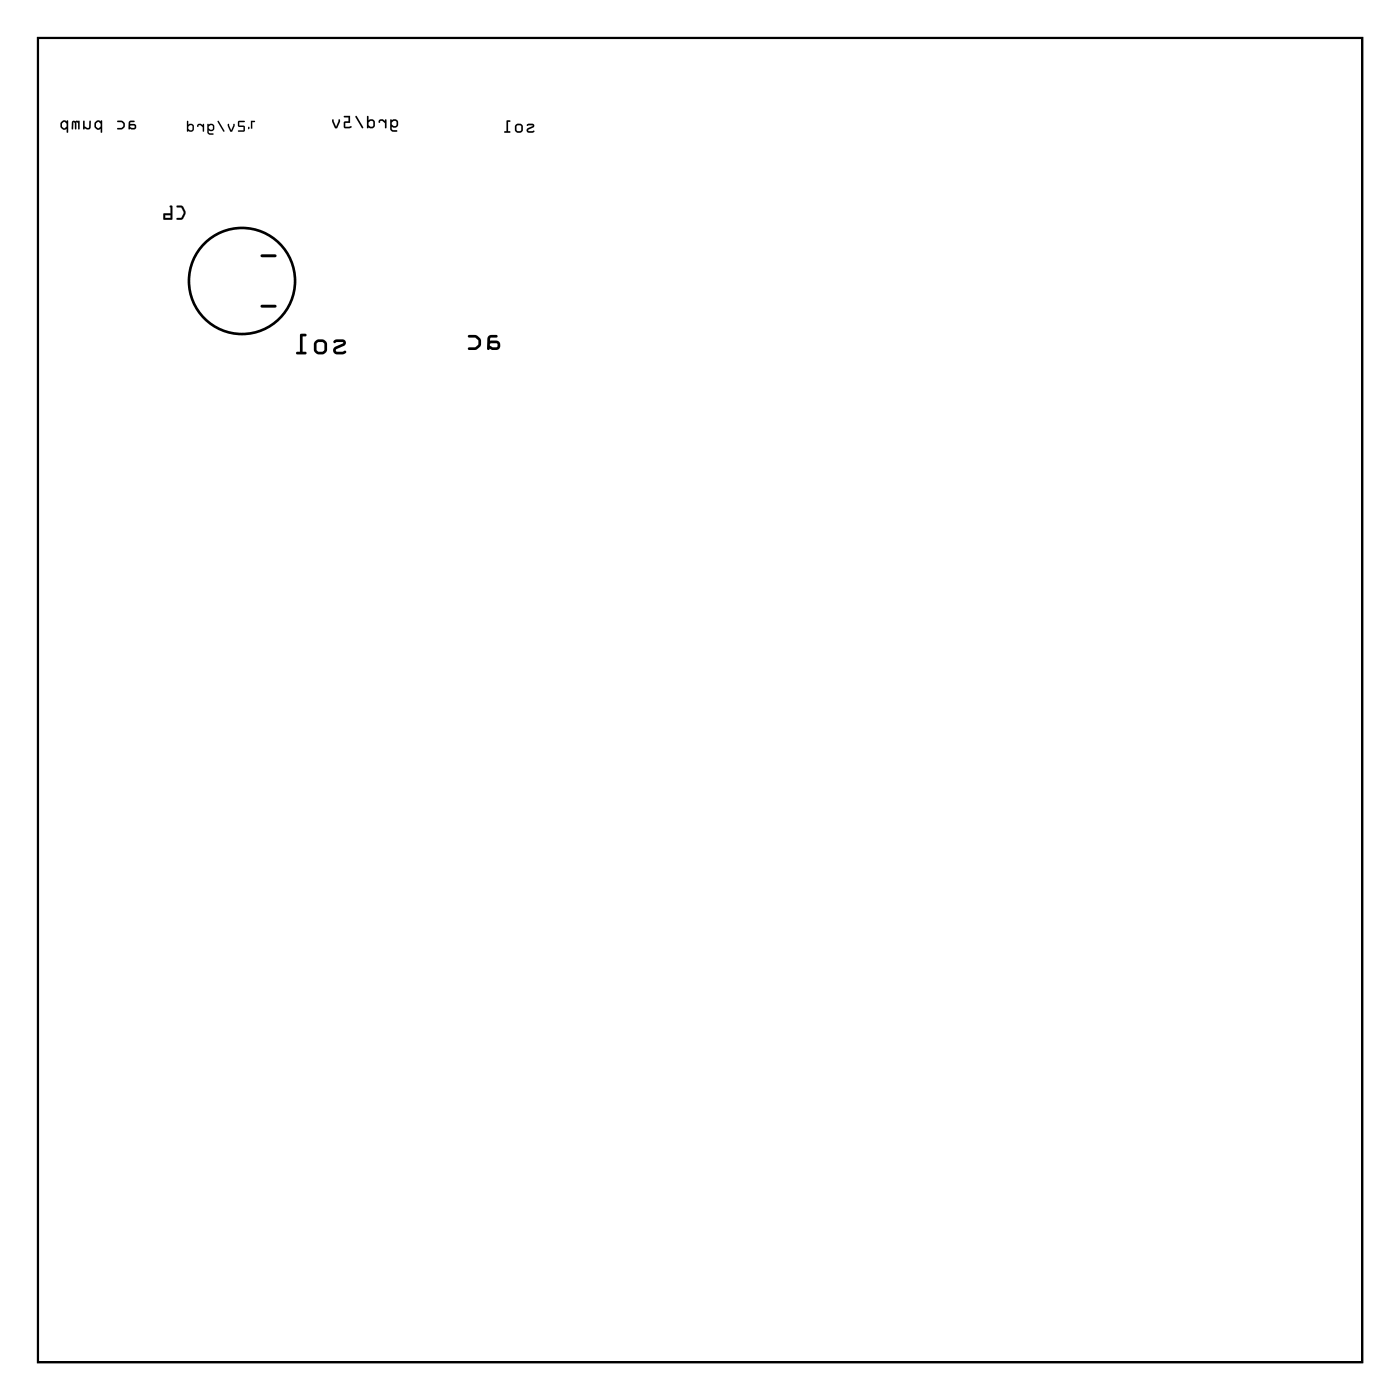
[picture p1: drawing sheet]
<svg xmlns="http://www.w3.org/2000/svg" width="134mm" height="134mm" viewBox="0 0 134 134" stroke-linecap="round" stroke-linejoin="round" font-family="sans-serif">
<path d="M3.6 3.6h126.8v126.8h-126.8z" fill="none" stroke="#000" stroke-width=".2"/>
<path d="M3.6 3.6h126.8v126.8h-126.8z" fill="none" stroke="#000" stroke-width=".1"/>
<g fill="#000">
<path d="M12.4 11.6l-.1 .8h.5a.27 .27 0 0 0 .2-.3 .27 .27 0 0 0-.2-.2h-.3v-.1v-.1h.3v-.1zM12.4 11.6h.5v.1h-.4v.1v.1h.3a.27 .27 0 0 1 .2 .2 .27 .27 0 0 1-.2 .3h-.5zM12.5 12h.3l.1 .2h-.3h-.1zM12.5 12v.2h.1h.3l-.1-.2zM11.2 11.6l.1 .1h.4l.1 .1v.3l-.2 .1-.3 .1-.1 .1 .6-.1 .1-.1v-.4l-.2-.2zM11.2 11.6h.6a.42 .42 0 0 1 0 .7l-.6 .1 .1-.1 .3-.1 .2-.1v-.3l-.2-.1h-.3zM9.1 11.7l-.1 .1 .1 .4 .2 .2 .3-.1v.4h.1l.1-1.1-.1-.1-.1 .1-.2-.1zM9.1 11.7l.3-.2 .2 .1 .1-.1 .1 .1v1.1h-.2v-.4l-.1 .1h-.3a.51 .51 0 0 1-.1-.6zM9.2 11.8l.2-.1 .2 .1v.3l-.1 .2-.3-.2zM9.2 11.8v.3l.3 .2 .1-.2v-.3l-.2-.1zM8 11.6v.8h.1v-.1l.2 .1a.29 .29 0 0 0 .4-.2v-.6h-.1l-.1 .6-.4-.1v-.5zM8 11.6h.1v.5l.3 .1h.1l.1-.6h.1v.6a.33 .33 0 0 1-.3 .2 .33 .33 0 0 1-.3-.1v.1h-.1zM6.9 11.6v.8l.1-.1 .1-.6 .1 .1v.6h.1l.1-.7 .1 .1v.6h.1v-.8zM6.9 11.6h.7v.8h-.1v-.6l-.1-.1-.1 .7h-.1v-.6l-.1-.1-.1 .7h-.1zM5.9 11.7l-.1 .1v.4l.3 .2 .3-.1v.4h.1v-1.1l-.1-.1v.1l-.3-.1zM5.9 11.7l.2-.2 .3 .1v-.1l.1 .1v1.1h-.1v-.4l-.2 .1h-.2a.51 .51 0 0 1-.2-.6zM6 11.8l.2-.1 .2 .1v.3l-.2 .2-.3-.2zM6 11.8l-.1 .3 .3 .2 .2-.2v-.3l-.2-.1z"/>
<path d="M12.4 11.6l-.1 .8h.5a.27 .27 0 0 0 .2-.3 .27 .27 0 0 0-.2-.2h-.3v-.1v-.1h.3v-.1zM12.5 12h.3l.1 .2h-.3h-.1zM11.2 11.6l.1 .1h.3l.2 .2v.2l-.1 .1-.5 .1 .1 .1h.3a.43 .43 0 0 0 .4-.4 .43 .43 0 0 0-.4-.5zM9.1 11.7l-.1 .1a.46 .46 0 0 0 .4 .6l.2-.1v.4h.2v-1.1l-.1-.1-.1 .1-.2-.1zM9.2 11.8l.2-.1 .2 .1v.3l-.1 .2-.3-.2zM8 11.6v.8h.1v-.1a.33 .33 0 0 0 .3 .1 .33 .33 0 0 0 .3-.2v-.6h-.1l-.1 .6-.4-.1v-.5zM6.9 11.6v.8h.1l.1-.7 .1 .1v.6h.1l.1-.7 .1 .1v.6h.1v-.8zM5.9 11.7l-.1 .1a.46 .46 0 0 0 .3 .6l.3-.1v.4h.1v-1.1l-.1-.1v.1l-.3-.1zM6 11.8l.2-.1 .2 .1v.3l-.2 .2-.3-.2z"/>
<path d="M24 11.6v.9h-.1v-.3l-.1-.1v.5h.6v-.1h-.2v-.8h.2v-.1zM24 11.6h.4v.1h-.2v.8h.2v.1h-.6v-.5l.1 .1v.3h.1zM22.8 11.6v.5l.1 .1h.4v.3h-.5v.1h.7l-.1-.5-.5-.1v-.3h.5v-.1zM22.8 11.6h.6v.1h-.5v.3l.5 .1 .1 .5h-.7v-.1h.5v-.3h-.4l-.1-.1zM21.8 11.9v.1l.2 .6h.2l.3-.7h-.2l-.2 .6-.2-.6zM21.8 11.9h.1l.2 .6 .2-.6h.2l-.3 .7h-.2l-.2-.6zM20.8 11.6l.7 1v-.1l-.5-.9zM20.8 11.6h.2l.5 .9v.1zM19.9 11.9v.9l.1 .1h.4v-.1l-.4-.1v-.2l.2 .1 .3-.1v-.5l-.2-.1h-.3zM19.9 11.9h.1h.3l.2 .1v.5l-.3 .1-.2-.1v.2l.4 .1v.1h-.4l-.1-.1zM20 12.1l.3-.1 .1 .4h-.3l-.1-.1zM20 12.1v.2l.1 .1h.3l-.1-.4zM18.9 11.9v.3l.1-.2h.2l.2 .2v.4h.1v-.7h-.1v.1l-.2-.1zM18.9 11.9h.3l.2 .1v-.1h.1v.7h-.1v-.4l-.2-.2h-.2l-.1 .2zM17.9 11.6v1h.5l.1-.1v-.5l-.2-.1h-.3v-.3zM17.9 11.6h.1v.3l.3-.1 .2 .2 .1 .5-.2 .1h-.5zM18.1 12.1l.1-.1h.2v.4l-.2 .1-.1-.1zM18.1 12.1v.3l.1 .1 .2-.1v-.4h-.2z"/>
<path d="M24 11.6v.9h-.1v-.3l-.1-.1v.5h.6v-.1h-.2v-.8h.2v-.1zM22.8 11.6v.5l.1 .1h.4v.3h-.5v.1h.7l-.1-.5-.5-.1v-.3h.5v-.1zM21.8 11.9v.1l.2 .6h.2l.3-.7h-.2l-.2 .6-.2-.6zM20.8 11.6l.7 1v-.1l-.5-.9zM19.9 11.9v.9l.1 .1h.4v-.1l-.4-.1v-.2l.2 .1 .3-.1v-.5l-.2-.1h-.3zM20 12.1l.3-.1 .1 .4h-.3l-.1-.1zM18.9 11.9v.3l.1-.2h.2l.2 .2v.4h.1v-.7h-.1v.1l-.2-.1zM17.9 11.6v1h.5l.2-.1-.1-.5-.2-.2-.3 .1v-.3zM18.1 12.1l.1-.1h.2v.4l-.2 .1-.1-.1z"/>
<path d="M37.4 11.4v1.1l.2 .1h.4v-.1l-.5-.1v-.3l.2 .1 .3-.1 .1-.2v-.3l-.2-.2h-.2l-.2 .1zM37.4 11.4h.1v.1l.2-.1h.2l.2 .2v.3l-.1 .2-.3 .1-.2-.1v.3l.5 .1v.1h-.4l-.2-.1zM37.5 11.7l.2-.1h.2l.1 .1v.3l-.3 .1-.2-.2zM37.5 11.7v.2l.2 .2 .3-.1v-.3l-.1-.1h-.2zM36.3 11.5v.3l.1-.2h.2l.3 .2v.4l.1 .1v-.9h-.1v.2l-.2-.2zM36.3 11.5l.4-.1 .2 .2v-.2h.1v.9l-.1-.1v-.4l-.3-.2h-.2l-.1 .2zM35.2 11.1l-.1 1.1 .1 .1 .1-.1 .2 .1h.2l.2-.2v-.5l-.3-.2-.3 .1v-.4zM35.2 11.1h.1v.4l.3-.1 .3 .2v.5l-.2 .2h-.2l-.2-.1-.1 .1-.1-.1zM35.3 11.7l.2-.1h.2v.5h-.2l-.2-.1zM35.3 11.7v.3l.2 .1h.2v-.5h-.2zM34 11.1l.6 1.2h.1l.1-.1-.6-1.1zM34 11.1h.2l.6 1.1-.1 .1h-.1zM32.9 11.1l.1 .1h.4v.4l-.4 .1-.1 .5 .2 .1h.3a.13 .13 0 0 0 .2 0 .13 .13 0 0 0 0-.2h-.5v-.3h.4v-.7zM32.9 11.1h.6v.7h-.4v.3h.5h.1l-.1 .1-.5 .1-.2-.1 .1-.5 .4-.1v-.4h-.4zM31.8 11.4v.2l.3 .6 .2 .1 .3-.6v-.2h-.2l-.2 .6-.3-.6zM31.8 11.4l.1 .1 .3 .6 .2-.6h.2v.2l-.3 .6-.2-.1-.3-.6z"/>
<path d="M37.4 11.4v1.1l.2 .1h.4v-.1l-.5-.1v-.3l.2 .1 .3-.1 .1-.2v-.3l-.2-.2h-.2l-.2 .1zM37.5 11.7l.2-.1h.2l.1 .1v.3l-.3 .1-.2-.2zM36.3 11.5v.3l.1-.2h.2l.3 .2v.4l.1 .1v-.9h-.1v.2l-.2-.2zM35.2 11.1l-.1 1.1 .1 .1 .1-.1 .2 .1h.2l.2-.2v-.5l-.3-.2-.3 .1v-.4zM35.3 11.7l.2-.1h.2v.5h-.2l-.2-.1zM34 11.1l.6 1.2h.1l.1-.1-.6-1.1zM32.9 11.1l.1 .1h.4v.4l-.4 .1-.1 .5 .2 .1h.3a.13 .13 0 0 0 .2 0 .13 .13 0 0 0 0-.2h-.5v-.3h.4v-.7zM31.8 11.4v.2l.3 .6 .2 .1 .3-.6v-.2h-.2l-.2 .6-.3-.6z"/>
<path d="M50.4 11.9l.1 .2 .1-.1h.4l-.5 .3-.1 .3 .2 .1 .6-.1-.1-.1h-.5v-.1l.4-.2a.2 .2 0 0 0 .2-.2 .2 .2 0 0 0-.2-.2h-.4zM50.4 11.9l.2-.1h.4l.1 .2v.2l-.5 .3 .1 .1 .4-.1 .1 .1-.1 .1h-.4a.24 .24 0 0 1-.3-.2 .24 .24 0 0 1 .2-.2l.4-.3-.5 .1zM49.2 12.3a.45 .45 0 0 0 .9 0 .45 .45 0 0 0-.9 0zM49.2 12.3a.45 .45 0 0 1 .9 0 .45 .45 0 0 1-.9 0zM49.5 12h.3l.1 .1v.4h-.1l-.2 .1-.1-.1zM49.5 12v.5l.1 .1 .2-.1h.1v-.4l-.1-.1zM48.5 11.5v1.1h-.2v.1h.5l.1-.1h-.2v-.9h.1l.1-.1zM48.5 11.5l.4 .1-.1 .1h-.1v.9h.2l-.1 .1h-.5v-.1h.2z"/>
<path d="M50.4 11.9l.1 .2 .5-.1-.4 .3a.24 .24 0 0 0-.2 .2 .24 .24 0 0 0 .3 .2l.5-.1-.1-.1h-.5v-.1l.4-.2a.2 .2 0 0 0 .2-.2 .2 .2 0 0 0-.2-.2h-.4zM49.2 12.3a.45 .45 0 0 0 .9 0 .45 .45 0 0 0-.9 0zM49.5 12h.3l.1 .1v.4h-.1l-.2 .1-.1-.1zM48.5 11.5v1.1h-.2v.1h.5l.1-.1h-.2v-.9h.1l.1-.1z"/>
<path d="M16.9 19.7l.1 .2h.4l.2 .5-.2 .5h-.4l-.1 .1h.1a.6 .6 0 0 0 .8-.5l-.1-.3-.2-.4-.2-.1zM16.3 19.7v.7l-.6 .1v.5h.8v-1.2v-.1zM15.8 20.6h.5v.3h-.5z"/>
<path d="M16.9 19.7v.2h.5l.2 .5-.2 .5h-.4a.1 .1 0 0 0-.1 .1 .1 .1 0 0 0 .1 .1l.5-.1 .3-.6-.3-.7zM16.9 19.7h.6l.2 .5a.83 .83 0 0 1-.3 .8h-.4h-.1l.1-.1h.4l.2-.4v-.2l-.2-.4-.4-.1zM16.3 19.7v.7h-.6v.6h.8v-1.2v-.1zM16.3 19.7l.2 .1v1.2h-.8v-.5l.6-.1zM15.8 20.6h.5v.3h-.5zM15.8 20.6v.3h.5v-.3z"/>
<path d="M31.9 32.7a.14 .14 0 0 0 .1 .2 .14 .14 0 0 0 .2-.1l.6-.1 .1 .1-.9 .4-.1 .4a.39 .39 0 0 0 .4 .3h.5l.3-.1a.14 .14 0 0 0 0-.2 .14 .14 0 0 0-.2 .1h-.6l-.1-.2v-.1l.7-.3a.33 .33 0 0 0 .2-.3 .33 .33 0 0 0-.3-.3h-.5zM31.9 32.7a.97 .97 0 0 1 1.1-.1l.1 .2-.1 .3-.8 .3v.1l.1 .2h.6a.15 .15 0 0 1 .2-.1 .15 .15 0 0 1 0 .2 .88 .88 0 0 1-1.2-.1v-.3l.1-.2 .9-.4h-.1h-.5a.17 .17 0 0 1-.2 .1 .17 .17 0 0 1-.2-.2zM30.2 32.7a1.02 1.02 0 0 0-.1 .8v.2l.3 .2h.5l.3-.1a1.05 1.05 0 0 0 .1-.9l-.1-.3a.64 .64 0 0 0-.7-.1zM30.2 32.7l.3-.2h.5l.3 .4a1.06 1.06 0 0 1-.1 .9l-.3 .1h-.5l-.3-.2v-.2a1.02 1.02 0 0 1 .1-.8zM30.4 32.8h.5l.2 .1v.6l-.2 .2h-.4l-.2-.2v-.5zM30.4 32.8l-.1 .2v.5l.2 .2 .4-.1 .2-.1-.1-.6-.1-.1zM28.8 32l-.1 1.7h-.2a.13 .13 0 0 0-.2 .1 .13 .13 0 0 0 .2 .1h.7a.13 .13 0 0 0 .2-.1 .13 .13 0 0 0-.2-.1h-.2v-1.5h.2a.13 .13 0 0 0 .2-.1 .13 .13 0 0 0-.2-.1zM28.8 32h.4a.13 .13 0 0 1 .2 .1 .13 .13 0 0 1-.2 .1h-.2v1.5h.2a.13 .13 0 0 1 .2 .1 .13 .13 0 0 1-.2 .1h-.7a.13 .13 0 0 1-.2-.1 .13 .13 0 0 1 .2-.1h.2z"/>
<path d="M31.9 32.7a.14 .14 0 0 0 .1 .2 .14 .14 0 0 0 .2-.1h.6h.1l-.8 .4a.39 .39 0 0 0-.2 .4 .39 .39 0 0 0 .4 .3h.5l.3-.1a.17 .17 0 0 0-.1-.2 .17 .17 0 0 0-.2 .1h-.6v-.2v-.1l.7-.3a.33 .33 0 0 0 .2-.3 .33 .33 0 0 0-.3-.3h-.5zM30.2 32.7a1.02 1.02 0 0 0-.1 .8v.2l.3 .2h.5l.3-.1a1.05 1.05 0 0 0 .1-.9l-.1-.3a.64 .64 0 0 0-.7-.1zM30.4 32.8h.5l.2 .1v.6l-.2 .1-.4 .1-.2-.2v-.5zM28.8 32l-.1 1.7h-.2a.13 .13 0 0 0-.2 .1 .13 .13 0 0 0 .2 .1h.7a.13 .13 0 0 0 .2-.1 .13 .13 0 0 0-.2-.1h-.2v-1.5h.2a.13 .13 0 0 0 .2-.1 .13 .13 0 0 0-.2-.1z"/>
<path d="M46.8 32.2l-.1 .2-.1 1a.13 .13 0 0 0 .2 .1 .13 .13 0 0 0 .1-.1l.2 .1h.4a.46 .46 0 0 0 .4-.4 .46 .46 0 0 0-.4-.5h-.6l.1-.3h.5a.13 .13 0 0 0 .1-.1 .13 .13 0 0 0-.1-.1h-.5zM46.8 32.2l.2-.1h.5a.13 .13 0 0 1 .1 .1 .13 .13 0 0 1-.1 .1h-.5l-.1 .3h.6a.46 .46 0 0 1 .4 .5 .46 .46 0 0 1-.4 .4h-.4l-.2-.1a.13 .13 0 0 1-.1 .1 .13 .13 0 0 1-.2-.1l.1-1zM46.9 32.9h.7v.3l-.4 .1-.3-.2zM46.9 32.9v.2l.3 .2 .4-.1v-.3zM44.8 32.1l.1 .2h.6l.3 .3v.4l-.3 .2-.6 .1a.13 .13 0 0 0-.1 .1 .13 .13 0 0 0 .1 .1h.7l.3-.3a.74 .74 0 0 0 0-.8l-.4-.3zM44.8 32.1h.7l.2 .1a.71 .71 0 0 1 0 1.2l-.2 .1h-.6a.13 .13 0 0 1-.1-.1 .13 .13 0 0 1 .1-.1l.6-.1 .3-.2v-.4l-.3-.3h-.6z"/>
<path d="M46.8 32.2l-.1 .2-.1 1a.13 .13 0 0 0 .2 .1 .13 .13 0 0 0 .1-.1l.2 .1h.4a.46 .46 0 0 0 .4-.4 .46 .46 0 0 0-.4-.5h-.6l.1-.3h.5a.13 .13 0 0 0 .1-.1 .13 .13 0 0 0-.1-.1h-.5zM46.9 32.9h.7v.3l-.4 .1-.3-.2zM44.8 32.1l.1 .2h.6l.3 .3v.4l-.3 .2-.6 .1a.13 .13 0 0 0-.1 .1 .13 .13 0 0 0 .1 .1h.6a.73 .73 0 0 0 .6-.7 .73 .73 0 0 0-.6-.7z"/>
</g>
<circle cx="23.2" cy="26.9" r="5.1" fill="none" stroke="#000" stroke-width=".25"/>
<path d="M25.1 24.5h1.2M25.1 29.3h1.2" fill="none" stroke="#000" stroke-width=".28"/>
<circle cx="105.4" cy="30.8" r=".7" fill="#fff"/>
<circle cx="105.4" cy="30.8" r=".7" fill="none" stroke="#fff" stroke-width=".76" stroke-linecap="butt"/>
<path d="M9.2 113h1.6v1.6h-1.6z" fill="#fff"/>
<path d="M9.2 113h1.6v1.6h-1.6z" fill="none" stroke="#fff" stroke-width=".76" stroke-linecap="butt"/>
<circle cx="10" cy="113.8" r=".79" fill="#fff"/>
<circle cx="10" cy="113.8" r=".79" fill="none" stroke="#fff" stroke-width=".76" stroke-linecap="butt"/>
<circle cx="10" cy="116.4" r=".79" fill="#fff"/>
<circle cx="10" cy="116.4" r=".79" fill="none" stroke="#fff" stroke-width=".76" stroke-linecap="butt"/>
<circle cx="10" cy="118.9" r=".79" fill="#fff"/>
<circle cx="10" cy="118.9" r=".79" fill="none" stroke="#fff" stroke-width=".76" stroke-linecap="butt"/>
<path d="M9.2 113h1.6v1.6h-1.6z" fill="#fff"/>
<path d="M9.2 113h1.6v1.6h-1.6z" fill="none" stroke="#fff" stroke-width=".76" stroke-linecap="butt"/>
<circle cx="10" cy="113.8" r=".79" fill="#fff"/>
<circle cx="10" cy="113.8" r=".79" fill="none" stroke="#fff" stroke-width=".76" stroke-linecap="butt"/>
<circle cx="10" cy="116.4" r=".79" fill="#fff"/>
<circle cx="10" cy="116.4" r=".79" fill="none" stroke="#fff" stroke-width=".76" stroke-linecap="butt"/>
<circle cx="10" cy="118.9" r=".79" fill="#fff"/>
<circle cx="10" cy="118.9" r=".79" fill="none" stroke="#fff" stroke-width=".76" stroke-linecap="butt"/>
<path d="M38.4 122h1.6v1.6h-1.6z" fill="#fff"/>
<path d="M38.4 122h1.6v1.6h-1.6z" fill="none" stroke="#fff" stroke-width=".76" stroke-linecap="butt"/>
<circle cx="39.2" cy="122.8" r=".79" fill="#fff"/>
<circle cx="39.2" cy="122.8" r=".79" fill="none" stroke="#fff" stroke-width=".76" stroke-linecap="butt"/>
<circle cx="41.8" cy="122.8" r=".79" fill="#fff"/>
<circle cx="41.8" cy="122.8" r=".79" fill="none" stroke="#fff" stroke-width=".76" stroke-linecap="butt"/>
<circle cx="44.3" cy="122.8" r=".79" fill="#fff"/>
<circle cx="44.3" cy="122.8" r=".79" fill="none" stroke="#fff" stroke-width=".76" stroke-linecap="butt"/>
<path d="M38.4 122h1.6v1.6h-1.6z" fill="#fff"/>
<path d="M38.4 122h1.6v1.6h-1.6z" fill="none" stroke="#fff" stroke-width=".76" stroke-linecap="butt"/>
<circle cx="39.2" cy="122.8" r=".79" fill="#fff"/>
<circle cx="39.2" cy="122.8" r=".79" fill="none" stroke="#fff" stroke-width=".76" stroke-linecap="butt"/>
<circle cx="41.8" cy="122.8" r=".79" fill="#fff"/>
<circle cx="41.8" cy="122.8" r=".79" fill="none" stroke="#fff" stroke-width=".76" stroke-linecap="butt"/>
<circle cx="44.3" cy="122.8" r=".79" fill="#fff"/>
<circle cx="44.3" cy="122.8" r=".79" fill="none" stroke="#fff" stroke-width=".76" stroke-linecap="butt"/>
<path d="M75.9 121.8h1.6v1.6h-1.6z" fill="#fff"/>
<path d="M75.9 121.8h1.6v1.6h-1.6z" fill="none" stroke="#fff" stroke-width=".76" stroke-linecap="butt"/>
<circle cx="76.7" cy="122.6" r=".79" fill="#fff"/>
<circle cx="76.7" cy="122.6" r=".79" fill="none" stroke="#fff" stroke-width=".76" stroke-linecap="butt"/>
<circle cx="79.3" cy="122.6" r=".79" fill="#fff"/>
<circle cx="79.3" cy="122.6" r=".79" fill="none" stroke="#fff" stroke-width=".76" stroke-linecap="butt"/>
<circle cx="81.8" cy="122.6" r=".79" fill="#fff"/>
<circle cx="81.8" cy="122.6" r=".79" fill="none" stroke="#fff" stroke-width=".76" stroke-linecap="butt"/>
<path d="M75.9 121.8h1.6v1.6h-1.6z" fill="#fff"/>
<path d="M75.9 121.8h1.6v1.6h-1.6z" fill="none" stroke="#fff" stroke-width=".76" stroke-linecap="butt"/>
<circle cx="76.7" cy="122.6" r=".79" fill="#fff"/>
<circle cx="76.7" cy="122.6" r=".79" fill="none" stroke="#fff" stroke-width=".76" stroke-linecap="butt"/>
<circle cx="79.3" cy="122.6" r=".79" fill="#fff"/>
<circle cx="79.3" cy="122.6" r=".79" fill="none" stroke="#fff" stroke-width=".76" stroke-linecap="butt"/>
<circle cx="81.8" cy="122.6" r=".79" fill="#fff"/>
<circle cx="81.8" cy="122.6" r=".79" fill="none" stroke="#fff" stroke-width=".76" stroke-linecap="butt"/>
<path d="M9.1 74.8h1.6v1.6h-1.6z" fill="#fff"/>
<path d="M9.1 74.8h1.6v1.6h-1.6z" fill="none" stroke="#fff" stroke-width=".76" stroke-linecap="butt"/>
<circle cx="9.9" cy="75.6" r=".79" fill="#fff"/>
<circle cx="9.9" cy="75.6" r=".79" fill="none" stroke="#fff" stroke-width=".76" stroke-linecap="butt"/>
<circle cx="9.9" cy="78.1" r=".79" fill="#fff"/>
<circle cx="9.9" cy="78.1" r=".79" fill="none" stroke="#fff" stroke-width=".76" stroke-linecap="butt"/>
<circle cx="9.9" cy="80.7" r=".79" fill="#fff"/>
<circle cx="9.9" cy="80.7" r=".79" fill="none" stroke="#fff" stroke-width=".76" stroke-linecap="butt"/>
<path d="M9.1 74.8h1.6v1.6h-1.6z" fill="#fff"/>
<path d="M9.1 74.8h1.6v1.6h-1.6z" fill="none" stroke="#fff" stroke-width=".76" stroke-linecap="butt"/>
<circle cx="9.9" cy="75.6" r=".79" fill="#fff"/>
<circle cx="9.9" cy="75.6" r=".79" fill="none" stroke="#fff" stroke-width=".76" stroke-linecap="butt"/>
<circle cx="9.9" cy="78.1" r=".79" fill="#fff"/>
<circle cx="9.9" cy="78.1" r=".79" fill="none" stroke="#fff" stroke-width=".76" stroke-linecap="butt"/>
<circle cx="9.9" cy="80.7" r=".79" fill="#fff"/>
<circle cx="9.9" cy="80.7" r=".79" fill="none" stroke="#fff" stroke-width=".76" stroke-linecap="butt"/>
<path d="M113.1 91.4h1.6v1.6h-1.6z" fill="#fff"/>
<path d="M113.1 91.4h1.6v1.6h-1.6z" fill="none" stroke="#fff" stroke-width=".76" stroke-linecap="butt"/>
<circle cx="113.9" cy="92.2" r=".79" fill="#fff"/>
<circle cx="113.9" cy="92.2" r=".79" fill="none" stroke="#fff" stroke-width=".76" stroke-linecap="butt"/>
<circle cx="113.9" cy="89.7" r=".79" fill="#fff"/>
<circle cx="113.9" cy="89.7" r=".79" fill="none" stroke="#fff" stroke-width=".76" stroke-linecap="butt"/>
<circle cx="113.9" cy="87.1" r=".79" fill="#fff"/>
<circle cx="113.9" cy="87.1" r=".79" fill="none" stroke="#fff" stroke-width=".76" stroke-linecap="butt"/>
<path d="M113.1 91.4h1.6v1.6h-1.6z" fill="#fff"/>
<path d="M113.1 91.4h1.6v1.6h-1.6z" fill="none" stroke="#fff" stroke-width=".76" stroke-linecap="butt"/>
<circle cx="113.9" cy="92.2" r=".79" fill="#fff"/>
<circle cx="113.9" cy="92.2" r=".79" fill="none" stroke="#fff" stroke-width=".76" stroke-linecap="butt"/>
<circle cx="113.9" cy="89.7" r=".79" fill="#fff"/>
<circle cx="113.9" cy="89.7" r=".79" fill="none" stroke="#fff" stroke-width=".76" stroke-linecap="butt"/>
<circle cx="113.9" cy="87.1" r=".79" fill="#fff"/>
<circle cx="113.9" cy="87.1" r=".79" fill="none" stroke="#fff" stroke-width=".76" stroke-linecap="butt"/>
<path d="M113.6 121.7h1.6v1.6h-1.6z" fill="#fff"/>
<path d="M113.6 121.7h1.6v1.6h-1.6z" fill="none" stroke="#fff" stroke-width=".76" stroke-linecap="butt"/>
<circle cx="114.4" cy="122.5" r=".79" fill="#fff"/>
<circle cx="114.4" cy="122.5" r=".79" fill="none" stroke="#fff" stroke-width=".76" stroke-linecap="butt"/>
<circle cx="116.9" cy="122.5" r=".79" fill="#fff"/>
<circle cx="116.9" cy="122.5" r=".79" fill="none" stroke="#fff" stroke-width=".76" stroke-linecap="butt"/>
<circle cx="119.5" cy="122.5" r=".79" fill="#fff"/>
<circle cx="119.5" cy="122.5" r=".79" fill="none" stroke="#fff" stroke-width=".76" stroke-linecap="butt"/>
<path d="M113.6 121.7h1.6v1.6h-1.6z" fill="#fff"/>
<path d="M113.6 121.7h1.6v1.6h-1.6z" fill="none" stroke="#fff" stroke-width=".76" stroke-linecap="butt"/>
<circle cx="114.4" cy="122.5" r=".79" fill="#fff"/>
<circle cx="114.4" cy="122.5" r=".79" fill="none" stroke="#fff" stroke-width=".76" stroke-linecap="butt"/>
<circle cx="116.9" cy="122.5" r=".79" fill="#fff"/>
<circle cx="116.9" cy="122.5" r=".79" fill="none" stroke="#fff" stroke-width=".76" stroke-linecap="butt"/>
<circle cx="119.5" cy="122.5" r=".79" fill="#fff"/>
<circle cx="119.5" cy="122.5" r=".79" fill="none" stroke="#fff" stroke-width=".76" stroke-linecap="butt"/>
<path d="M34 79.5h1.6v1.6h-1.6z" fill="#fff"/>
<path d="M34 79.5h1.6v1.6h-1.6z" fill="none" stroke="#fff" stroke-width=".76" stroke-linecap="butt"/>
<circle cx="34.8" cy="80.3" r=".79" fill="#fff"/>
<circle cx="34.8" cy="80.3" r=".79" fill="none" stroke="#fff" stroke-width=".76" stroke-linecap="butt"/>
<circle cx="34.8" cy="82.8" r=".79" fill="#fff"/>
<circle cx="34.8" cy="82.8" r=".79" fill="none" stroke="#fff" stroke-width=".76" stroke-linecap="butt"/>
<circle cx="34.8" cy="85.4" r=".79" fill="#fff"/>
<circle cx="34.8" cy="85.4" r=".79" fill="none" stroke="#fff" stroke-width=".76" stroke-linecap="butt"/>
<path d="M34 79.5h1.6v1.6h-1.6z" fill="#fff"/>
<path d="M34 79.5h1.6v1.6h-1.6z" fill="none" stroke="#fff" stroke-width=".76" stroke-linecap="butt"/>
<circle cx="34.8" cy="80.3" r=".79" fill="#fff"/>
<circle cx="34.8" cy="80.3" r=".79" fill="none" stroke="#fff" stroke-width=".76" stroke-linecap="butt"/>
<circle cx="34.8" cy="82.8" r=".79" fill="#fff"/>
<circle cx="34.8" cy="82.8" r=".79" fill="none" stroke="#fff" stroke-width=".76" stroke-linecap="butt"/>
<circle cx="34.8" cy="85.4" r=".79" fill="#fff"/>
<circle cx="34.8" cy="85.4" r=".79" fill="none" stroke="#fff" stroke-width=".76" stroke-linecap="butt"/>
<circle cx="123.9" cy="10.9" r=".6" fill="#fff"/>
<circle cx="123.9" cy="10.9" r=".6" fill="none" stroke="#fff" stroke-width=".65" stroke-linecap="butt"/>
<path d="M123.3 10.3h1.2v1.2h-1.2z" fill="#fff"/>
<path d="M123.3 10.3h1.2v1.2h-1.2z" fill="none" stroke="#fff" stroke-width=".65" stroke-linecap="butt"/>
<circle cx="123.9" cy="8.4" r=".6" fill="#fff"/>
<circle cx="123.9" cy="8.4" r=".6" fill="none" stroke="#fff" stroke-width=".65" stroke-linecap="butt"/>
<circle cx="123.9" cy="10.9" r=".6" fill="#fff"/>
<circle cx="123.9" cy="10.9" r=".6" fill="none" stroke="#fff" stroke-width=".65" stroke-linecap="butt"/>
<path d="M123.3 10.3h1.2v1.2h-1.2z" fill="#fff"/>
<path d="M123.3 10.3h1.2v1.2h-1.2z" fill="none" stroke="#fff" stroke-width=".65" stroke-linecap="butt"/>
<circle cx="123.9" cy="8.4" r=".6" fill="#fff"/>
<circle cx="123.9" cy="8.4" r=".6" fill="none" stroke="#fff" stroke-width=".65" stroke-linecap="butt"/>
<circle cx="52.3" cy="34.6" r=".78" fill="#fff"/>
<circle cx="52.3" cy="34.6" r=".78" fill="none" stroke="#fff" stroke-width=".51"/>
<circle cx="52.3" cy="19.4" r=".78" fill="#fff"/>
<circle cx="52.3" cy="19.4" r=".78" fill="none" stroke="#fff" stroke-width=".51"/>
<circle cx="44.7" cy="19.4" r=".78" fill="#fff"/>
<circle cx="44.7" cy="19.4" r=".78" fill="none" stroke="#fff" stroke-width=".51"/>
<circle cx="44.7" cy="37.2" r=".78" fill="#fff"/>
<circle cx="44.7" cy="37.2" r=".78" fill="none" stroke="#fff" stroke-width=".51"/>
<circle cx="44.7" cy="29.6" r=".78" fill="#fff"/>
<circle cx="44.7" cy="29.6" r=".78" fill="none" stroke="#fff" stroke-width=".51"/>
<circle cx="52.3" cy="34.6" r=".78" fill="#fff"/>
<circle cx="52.3" cy="34.6" r=".78" fill="none" stroke="#fff" stroke-width=".51"/>
<circle cx="52.3" cy="19.4" r=".78" fill="#fff"/>
<circle cx="52.3" cy="19.4" r=".78" fill="none" stroke="#fff" stroke-width=".51"/>
<circle cx="44.7" cy="19.4" r=".78" fill="#fff"/>
<circle cx="44.7" cy="19.4" r=".78" fill="none" stroke="#fff" stroke-width=".51"/>
<circle cx="44.7" cy="37.2" r=".78" fill="#fff"/>
<circle cx="44.7" cy="37.2" r=".78" fill="none" stroke="#fff" stroke-width=".51"/>
<circle cx="44.7" cy="29.6" r=".78" fill="#fff"/>
<circle cx="44.7" cy="29.6" r=".78" fill="none" stroke="#fff" stroke-width=".51"/>
<circle cx="52.3" cy="34.6" r=".78" fill="#fff"/>
<circle cx="52.3" cy="34.6" r=".78" fill="none" stroke="#fff" stroke-width=".51"/>
<circle cx="52.3" cy="19.4" r=".78" fill="#fff"/>
<circle cx="52.3" cy="19.4" r=".78" fill="none" stroke="#fff" stroke-width=".51"/>
<circle cx="44.7" cy="19.4" r=".78" fill="#fff"/>
<circle cx="44.7" cy="19.4" r=".78" fill="none" stroke="#fff" stroke-width=".51"/>
<circle cx="44.7" cy="37.2" r=".78" fill="#fff"/>
<circle cx="44.7" cy="37.2" r=".78" fill="none" stroke="#fff" stroke-width=".51"/>
<circle cx="44.7" cy="29.6" r=".78" fill="#fff"/>
<circle cx="44.7" cy="29.6" r=".78" fill="none" stroke="#fff" stroke-width=".51"/>
<circle cx="40.4" cy="34.7" r=".78" fill="#fff"/>
<circle cx="40.4" cy="34.7" r=".78" fill="none" stroke="#fff" stroke-width=".51"/>
<circle cx="40.4" cy="19.5" r=".78" fill="#fff"/>
<circle cx="40.4" cy="19.5" r=".78" fill="none" stroke="#fff" stroke-width=".51"/>
<circle cx="32.8" cy="19.5" r=".78" fill="#fff"/>
<circle cx="32.8" cy="19.5" r=".78" fill="none" stroke="#fff" stroke-width=".51"/>
<circle cx="32.8" cy="37.2" r=".78" fill="#fff"/>
<circle cx="32.8" cy="37.2" r=".78" fill="none" stroke="#fff" stroke-width=".51"/>
<circle cx="32.8" cy="29.6" r=".78" fill="#fff"/>
<circle cx="32.8" cy="29.6" r=".78" fill="none" stroke="#fff" stroke-width=".51"/>
<circle cx="40.4" cy="34.7" r=".78" fill="#fff"/>
<circle cx="40.4" cy="34.7" r=".78" fill="none" stroke="#fff" stroke-width=".51"/>
<circle cx="40.4" cy="19.5" r=".78" fill="#fff"/>
<circle cx="40.4" cy="19.5" r=".78" fill="none" stroke="#fff" stroke-width=".51"/>
<circle cx="32.8" cy="19.5" r=".78" fill="#fff"/>
<circle cx="32.8" cy="19.5" r=".78" fill="none" stroke="#fff" stroke-width=".51"/>
<circle cx="32.8" cy="37.2" r=".78" fill="#fff"/>
<circle cx="32.8" cy="37.2" r=".78" fill="none" stroke="#fff" stroke-width=".51"/>
<circle cx="32.8" cy="29.6" r=".78" fill="#fff"/>
<circle cx="32.8" cy="29.6" r=".78" fill="none" stroke="#fff" stroke-width=".51"/>
<circle cx="40.4" cy="34.7" r=".78" fill="#fff"/>
<circle cx="40.4" cy="34.7" r=".78" fill="none" stroke="#fff" stroke-width=".51"/>
<circle cx="40.4" cy="19.5" r=".78" fill="#fff"/>
<circle cx="40.4" cy="19.5" r=".78" fill="none" stroke="#fff" stroke-width=".51"/>
<circle cx="32.8" cy="19.5" r=".78" fill="#fff"/>
<circle cx="32.8" cy="19.5" r=".78" fill="none" stroke="#fff" stroke-width=".51"/>
<circle cx="32.8" cy="37.2" r=".78" fill="#fff"/>
<circle cx="32.8" cy="37.2" r=".78" fill="none" stroke="#fff" stroke-width=".51"/>
<circle cx="32.8" cy="29.6" r=".78" fill="#fff"/>
<circle cx="32.8" cy="29.6" r=".78" fill="none" stroke="#fff" stroke-width=".51"/>
<path d="M80.9 20.1h1.5v1.5h-1.5z" fill="#fff"/>
<path d="M80.9 20.1h1.5v1.5h-1.5z" fill="none" stroke="#fff" stroke-width=".69" stroke-linecap="butt"/>
<circle cx="84.2" cy="20.9" r=".72" fill="#fff"/>
<circle cx="84.2" cy="20.9" r=".72" fill="none" stroke="#fff" stroke-width=".69" stroke-linecap="butt"/>
<circle cx="84.2" cy="23.4" r=".72" fill="#fff"/>
<circle cx="84.2" cy="23.4" r=".72" fill="none" stroke="#fff" stroke-width=".69" stroke-linecap="butt"/>
<circle cx="84.2" cy="25.9" r=".72" fill="#fff"/>
<circle cx="84.2" cy="25.9" r=".72" fill="none" stroke="#fff" stroke-width=".69" stroke-linecap="butt"/>
<circle cx="84.2" cy="28.5" r=".72" fill="#fff"/>
<circle cx="84.2" cy="28.5" r=".72" fill="none" stroke="#fff" stroke-width=".69" stroke-linecap="butt"/>
<circle cx="84.2" cy="31" r=".72" fill="#fff"/>
<circle cx="84.2" cy="31" r=".72" fill="none" stroke="#fff" stroke-width=".69" stroke-linecap="butt"/>
<circle cx="81.7" cy="20.9" r=".72" fill="#fff"/>
<circle cx="81.7" cy="20.9" r=".72" fill="none" stroke="#fff" stroke-width=".69" stroke-linecap="butt"/>
<circle cx="81.7" cy="23.4" r=".72" fill="#fff"/>
<circle cx="81.7" cy="23.4" r=".72" fill="none" stroke="#fff" stroke-width=".69" stroke-linecap="butt"/>
<circle cx="81.7" cy="25.9" r=".72" fill="#fff"/>
<circle cx="81.7" cy="25.9" r=".72" fill="none" stroke="#fff" stroke-width=".69" stroke-linecap="butt"/>
<circle cx="81.7" cy="28.5" r=".72" fill="#fff"/>
<circle cx="81.7" cy="28.5" r=".72" fill="none" stroke="#fff" stroke-width=".69" stroke-linecap="butt"/>
<circle cx="81.7" cy="31" r=".72" fill="#fff"/>
<circle cx="81.7" cy="31" r=".72" fill="none" stroke="#fff" stroke-width=".69" stroke-linecap="butt"/>
<path d="M80.9 20.1h1.5v1.5h-1.5z" fill="#fff"/>
<path d="M80.9 20.1h1.5v1.5h-1.5z" fill="none" stroke="#fff" stroke-width=".69" stroke-linecap="butt"/>
<circle cx="84.2" cy="20.9" r=".72" fill="#fff"/>
<circle cx="84.2" cy="20.9" r=".72" fill="none" stroke="#fff" stroke-width=".69" stroke-linecap="butt"/>
<circle cx="84.2" cy="23.4" r=".72" fill="#fff"/>
<circle cx="84.2" cy="23.4" r=".72" fill="none" stroke="#fff" stroke-width=".69" stroke-linecap="butt"/>
<circle cx="84.2" cy="25.9" r=".72" fill="#fff"/>
<circle cx="84.2" cy="25.9" r=".72" fill="none" stroke="#fff" stroke-width=".69" stroke-linecap="butt"/>
<circle cx="84.2" cy="28.5" r=".72" fill="#fff"/>
<circle cx="84.2" cy="28.5" r=".72" fill="none" stroke="#fff" stroke-width=".69" stroke-linecap="butt"/>
<circle cx="84.2" cy="31" r=".72" fill="#fff"/>
<circle cx="84.2" cy="31" r=".72" fill="none" stroke="#fff" stroke-width=".69" stroke-linecap="butt"/>
<circle cx="81.7" cy="20.9" r=".72" fill="#fff"/>
<circle cx="81.7" cy="20.9" r=".72" fill="none" stroke="#fff" stroke-width=".69" stroke-linecap="butt"/>
<circle cx="81.7" cy="23.4" r=".72" fill="#fff"/>
<circle cx="81.7" cy="23.4" r=".72" fill="none" stroke="#fff" stroke-width=".69" stroke-linecap="butt"/>
<circle cx="81.7" cy="25.9" r=".72" fill="#fff"/>
<circle cx="81.7" cy="25.9" r=".72" fill="none" stroke="#fff" stroke-width=".69" stroke-linecap="butt"/>
<circle cx="81.7" cy="28.5" r=".72" fill="#fff"/>
<circle cx="81.7" cy="28.5" r=".72" fill="none" stroke="#fff" stroke-width=".69" stroke-linecap="butt"/>
<circle cx="81.7" cy="31" r=".72" fill="#fff"/>
<circle cx="81.7" cy="31" r=".72" fill="none" stroke="#fff" stroke-width=".69" stroke-linecap="butt"/>
<path d="M80.9 40.3h1.5v1.4h-1.5z" fill="#fff"/>
<path d="M80.9 40.3h1.5v1.4h-1.5z" fill="none" stroke="#fff" stroke-width=".69" stroke-linecap="butt"/>
<circle cx="84.2" cy="41" r=".72" fill="#fff"/>
<circle cx="84.2" cy="41" r=".72" fill="none" stroke="#fff" stroke-width=".69" stroke-linecap="butt"/>
<circle cx="84.2" cy="43.6" r=".72" fill="#fff"/>
<circle cx="84.2" cy="43.6" r=".72" fill="none" stroke="#fff" stroke-width=".69" stroke-linecap="butt"/>
<circle cx="84.2" cy="46.1" r=".72" fill="#fff"/>
<circle cx="84.2" cy="46.1" r=".72" fill="none" stroke="#fff" stroke-width=".69" stroke-linecap="butt"/>
<circle cx="84.2" cy="48.6" r=".72" fill="#fff"/>
<circle cx="84.2" cy="48.6" r=".72" fill="none" stroke="#fff" stroke-width=".69" stroke-linecap="butt"/>
<circle cx="84.2" cy="51.2" r=".72" fill="#fff"/>
<circle cx="84.2" cy="51.2" r=".72" fill="none" stroke="#fff" stroke-width=".69" stroke-linecap="butt"/>
<circle cx="81.6" cy="41" r=".72" fill="#fff"/>
<circle cx="81.6" cy="41" r=".72" fill="none" stroke="#fff" stroke-width=".69" stroke-linecap="butt"/>
<circle cx="81.6" cy="43.6" r=".72" fill="#fff"/>
<circle cx="81.6" cy="43.6" r=".72" fill="none" stroke="#fff" stroke-width=".69" stroke-linecap="butt"/>
<circle cx="81.6" cy="46.1" r=".72" fill="#fff"/>
<circle cx="81.6" cy="46.1" r=".72" fill="none" stroke="#fff" stroke-width=".69" stroke-linecap="butt"/>
<circle cx="81.6" cy="48.6" r=".72" fill="#fff"/>
<circle cx="81.6" cy="48.6" r=".72" fill="none" stroke="#fff" stroke-width=".69" stroke-linecap="butt"/>
<circle cx="81.6" cy="51.2" r=".72" fill="#fff"/>
<circle cx="81.6" cy="51.2" r=".72" fill="none" stroke="#fff" stroke-width=".69" stroke-linecap="butt"/>
<path d="M80.9 40.3h1.5v1.4h-1.5z" fill="#fff"/>
<path d="M80.9 40.3h1.5v1.4h-1.5z" fill="none" stroke="#fff" stroke-width=".69" stroke-linecap="butt"/>
<circle cx="84.2" cy="41" r=".72" fill="#fff"/>
<circle cx="84.2" cy="41" r=".72" fill="none" stroke="#fff" stroke-width=".69" stroke-linecap="butt"/>
<circle cx="84.2" cy="43.6" r=".72" fill="#fff"/>
<circle cx="84.2" cy="43.6" r=".72" fill="none" stroke="#fff" stroke-width=".69" stroke-linecap="butt"/>
<circle cx="84.2" cy="46.1" r=".72" fill="#fff"/>
<circle cx="84.2" cy="46.1" r=".72" fill="none" stroke="#fff" stroke-width=".69" stroke-linecap="butt"/>
<circle cx="84.2" cy="48.6" r=".72" fill="#fff"/>
<circle cx="84.2" cy="48.6" r=".72" fill="none" stroke="#fff" stroke-width=".69" stroke-linecap="butt"/>
<circle cx="84.2" cy="51.2" r=".72" fill="#fff"/>
<circle cx="84.2" cy="51.2" r=".72" fill="none" stroke="#fff" stroke-width=".69" stroke-linecap="butt"/>
<circle cx="81.6" cy="41" r=".72" fill="#fff"/>
<circle cx="81.6" cy="41" r=".72" fill="none" stroke="#fff" stroke-width=".69" stroke-linecap="butt"/>
<circle cx="81.6" cy="43.6" r=".72" fill="#fff"/>
<circle cx="81.6" cy="43.6" r=".72" fill="none" stroke="#fff" stroke-width=".69" stroke-linecap="butt"/>
<circle cx="81.6" cy="46.1" r=".72" fill="#fff"/>
<circle cx="81.6" cy="46.1" r=".72" fill="none" stroke="#fff" stroke-width=".69" stroke-linecap="butt"/>
<circle cx="81.6" cy="48.6" r=".72" fill="#fff"/>
<circle cx="81.6" cy="48.6" r=".72" fill="none" stroke="#fff" stroke-width=".69" stroke-linecap="butt"/>
<circle cx="81.6" cy="51.2" r=".72" fill="#fff"/>
<circle cx="81.6" cy="51.2" r=".72" fill="none" stroke="#fff" stroke-width=".69" stroke-linecap="butt"/>
<path d="M80 67.9h1.4v1.4h-1.4z" fill="#fff"/>
<path d="M80 67.9h1.4v1.4h-1.4z" fill="none" stroke="#fff" stroke-width=".69" stroke-linecap="butt"/>
<circle cx="83.2" cy="68.6" r=".72" fill="#fff"/>
<circle cx="83.2" cy="68.6" r=".72" fill="none" stroke="#fff" stroke-width=".69" stroke-linecap="butt"/>
<circle cx="83.2" cy="71.1" r=".72" fill="#fff"/>
<circle cx="83.2" cy="71.1" r=".72" fill="none" stroke="#fff" stroke-width=".69" stroke-linecap="butt"/>
<circle cx="83.2" cy="73.7" r=".72" fill="#fff"/>
<circle cx="83.2" cy="73.7" r=".72" fill="none" stroke="#fff" stroke-width=".69" stroke-linecap="butt"/>
<circle cx="83.2" cy="76.2" r=".72" fill="#fff"/>
<circle cx="83.2" cy="76.2" r=".72" fill="none" stroke="#fff" stroke-width=".69" stroke-linecap="butt"/>
<circle cx="83.2" cy="78.7" r=".72" fill="#fff"/>
<circle cx="83.2" cy="78.7" r=".72" fill="none" stroke="#fff" stroke-width=".69" stroke-linecap="butt"/>
<circle cx="80.7" cy="68.6" r=".72" fill="#fff"/>
<circle cx="80.7" cy="68.6" r=".72" fill="none" stroke="#fff" stroke-width=".69" stroke-linecap="butt"/>
<circle cx="80.7" cy="71.1" r=".72" fill="#fff"/>
<circle cx="80.7" cy="71.1" r=".72" fill="none" stroke="#fff" stroke-width=".69" stroke-linecap="butt"/>
<circle cx="80.7" cy="73.7" r=".72" fill="#fff"/>
<circle cx="80.7" cy="73.7" r=".72" fill="none" stroke="#fff" stroke-width=".69" stroke-linecap="butt"/>
<circle cx="80.7" cy="76.2" r=".72" fill="#fff"/>
<circle cx="80.7" cy="76.2" r=".72" fill="none" stroke="#fff" stroke-width=".69" stroke-linecap="butt"/>
<circle cx="80.7" cy="78.7" r=".72" fill="#fff"/>
<circle cx="80.7" cy="78.7" r=".72" fill="none" stroke="#fff" stroke-width=".69" stroke-linecap="butt"/>
<path d="M80 67.9h1.4v1.4h-1.4z" fill="#fff"/>
<path d="M80 67.9h1.4v1.4h-1.4z" fill="none" stroke="#fff" stroke-width=".69" stroke-linecap="butt"/>
<circle cx="83.2" cy="68.6" r=".72" fill="#fff"/>
<circle cx="83.2" cy="68.6" r=".72" fill="none" stroke="#fff" stroke-width=".69" stroke-linecap="butt"/>
<circle cx="83.2" cy="71.1" r=".72" fill="#fff"/>
<circle cx="83.2" cy="71.1" r=".72" fill="none" stroke="#fff" stroke-width=".69" stroke-linecap="butt"/>
<circle cx="83.2" cy="73.7" r=".72" fill="#fff"/>
<circle cx="83.2" cy="73.7" r=".72" fill="none" stroke="#fff" stroke-width=".69" stroke-linecap="butt"/>
<circle cx="83.2" cy="76.2" r=".72" fill="#fff"/>
<circle cx="83.2" cy="76.2" r=".72" fill="none" stroke="#fff" stroke-width=".69" stroke-linecap="butt"/>
<circle cx="83.2" cy="78.7" r=".72" fill="#fff"/>
<circle cx="83.2" cy="78.7" r=".72" fill="none" stroke="#fff" stroke-width=".69" stroke-linecap="butt"/>
<circle cx="80.7" cy="68.6" r=".72" fill="#fff"/>
<circle cx="80.7" cy="68.6" r=".72" fill="none" stroke="#fff" stroke-width=".69" stroke-linecap="butt"/>
<circle cx="80.7" cy="71.1" r=".72" fill="#fff"/>
<circle cx="80.7" cy="71.1" r=".72" fill="none" stroke="#fff" stroke-width=".69" stroke-linecap="butt"/>
<circle cx="80.7" cy="73.7" r=".72" fill="#fff"/>
<circle cx="80.7" cy="73.7" r=".72" fill="none" stroke="#fff" stroke-width=".69" stroke-linecap="butt"/>
<circle cx="80.7" cy="76.2" r=".72" fill="#fff"/>
<circle cx="80.7" cy="76.2" r=".72" fill="none" stroke="#fff" stroke-width=".69" stroke-linecap="butt"/>
<circle cx="80.7" cy="78.7" r=".72" fill="#fff"/>
<circle cx="80.7" cy="78.7" r=".72" fill="none" stroke="#fff" stroke-width=".69" stroke-linecap="butt"/>
<path d="M113 23.5h1.6v1.5h-1.6z" fill="#fff"/>
<path d="M113 23.5h1.6v1.5h-1.6z" fill="none" stroke="#fff" stroke-width=".76" stroke-linecap="butt"/>
<circle cx="113.8" cy="24.3" r=".79" fill="#fff"/>
<circle cx="113.8" cy="24.3" r=".79" fill="none" stroke="#fff" stroke-width=".76" stroke-linecap="butt"/>
<circle cx="121.4" cy="24.3" r=".79" fill="#fff"/>
<circle cx="121.4" cy="24.3" r=".79" fill="none" stroke="#fff" stroke-width=".76" stroke-linecap="butt"/>
<path d="M113 23.5h1.6v1.5h-1.6z" fill="#fff"/>
<path d="M113 23.5h1.6v1.5h-1.6z" fill="none" stroke="#fff" stroke-width=".76" stroke-linecap="butt"/>
<circle cx="113.8" cy="24.3" r=".79" fill="#fff"/>
<circle cx="113.8" cy="24.3" r=".79" fill="none" stroke="#fff" stroke-width=".76" stroke-linecap="butt"/>
<circle cx="121.4" cy="24.3" r=".79" fill="#fff"/>
<circle cx="121.4" cy="24.3" r=".79" fill="none" stroke="#fff" stroke-width=".76" stroke-linecap="butt"/>
<path d="M113.3 40.5h1.5v1.6h-1.5z" fill="#fff"/>
<path d="M113.3 40.5h1.5v1.6h-1.5z" fill="none" stroke="#fff" stroke-width=".76" stroke-linecap="butt"/>
<circle cx="114" cy="41.3" r=".79" fill="#fff"/>
<circle cx="114" cy="41.3" r=".79" fill="none" stroke="#fff" stroke-width=".76" stroke-linecap="butt"/>
<circle cx="121.7" cy="41.3" r=".79" fill="#fff"/>
<circle cx="121.7" cy="41.3" r=".79" fill="none" stroke="#fff" stroke-width=".76" stroke-linecap="butt"/>
<path d="M113.3 40.5h1.5v1.6h-1.5z" fill="#fff"/>
<path d="M113.3 40.5h1.5v1.6h-1.5z" fill="none" stroke="#fff" stroke-width=".76" stroke-linecap="butt"/>
<circle cx="114" cy="41.3" r=".79" fill="#fff"/>
<circle cx="114" cy="41.3" r=".79" fill="none" stroke="#fff" stroke-width=".76" stroke-linecap="butt"/>
<circle cx="121.7" cy="41.3" r=".79" fill="#fff"/>
<circle cx="121.7" cy="41.3" r=".79" fill="none" stroke="#fff" stroke-width=".76" stroke-linecap="butt"/>
<path d="M113.3 56.3h1.6v1.6h-1.6z" fill="#fff"/>
<path d="M113.3 56.3h1.6v1.6h-1.6z" fill="none" stroke="#fff" stroke-width=".76" stroke-linecap="butt"/>
<circle cx="114.1" cy="57.1" r=".79" fill="#fff"/>
<circle cx="114.1" cy="57.1" r=".79" fill="none" stroke="#fff" stroke-width=".76" stroke-linecap="butt"/>
<circle cx="121.7" cy="57.1" r=".79" fill="#fff"/>
<circle cx="121.7" cy="57.1" r=".79" fill="none" stroke="#fff" stroke-width=".76" stroke-linecap="butt"/>
<path d="M113.3 56.3h1.6v1.6h-1.6z" fill="#fff"/>
<path d="M113.3 56.3h1.6v1.6h-1.6z" fill="none" stroke="#fff" stroke-width=".76" stroke-linecap="butt"/>
<circle cx="114.1" cy="57.1" r=".79" fill="#fff"/>
<circle cx="114.1" cy="57.1" r=".79" fill="none" stroke="#fff" stroke-width=".76" stroke-linecap="butt"/>
<circle cx="121.7" cy="57.1" r=".79" fill="#fff"/>
<circle cx="121.7" cy="57.1" r=".79" fill="none" stroke="#fff" stroke-width=".76" stroke-linecap="butt"/>
<circle cx="21.3" cy="60.2" r=".89" fill="#fff"/>
<circle cx="21.3" cy="60.2" r=".89" fill="none" stroke="#fff" stroke-width=".99" stroke-linecap="butt"/>
<path d="M20.4 54.2h1.8v1.8h-1.8z" fill="#fff"/>
<path d="M20.4 54.2h1.8v1.8h-1.8z" fill="none" stroke="#fff" stroke-width=".99" stroke-linecap="butt"/>
<circle cx="21.3" cy="55.1" r=".89" fill="#fff"/>
<circle cx="21.3" cy="55.1" r=".89" fill="none" stroke="#fff" stroke-width=".99" stroke-linecap="butt"/>
<circle cx="26.4" cy="57.6" r=".89" fill="#fff"/>
<circle cx="26.4" cy="57.6" r=".89" fill="none" stroke="#fff" stroke-width=".99" stroke-linecap="butt"/>
<circle cx="21.3" cy="60.2" r=".89" fill="#fff"/>
<circle cx="21.3" cy="60.2" r=".89" fill="none" stroke="#fff" stroke-width=".99" stroke-linecap="butt"/>
<path d="M20.4 54.2h1.8v1.8h-1.8z" fill="#fff"/>
<path d="M20.4 54.2h1.8v1.8h-1.8z" fill="none" stroke="#fff" stroke-width=".99" stroke-linecap="butt"/>
<circle cx="21.3" cy="55.1" r=".89" fill="#fff"/>
<circle cx="21.3" cy="55.1" r=".89" fill="none" stroke="#fff" stroke-width=".99" stroke-linecap="butt"/>
<circle cx="26.4" cy="57.6" r=".89" fill="#fff"/>
<circle cx="26.4" cy="57.6" r=".89" fill="none" stroke="#fff" stroke-width=".99" stroke-linecap="butt"/>
<circle cx="18.6" cy="116.4" r=".7" fill="#fff"/>
<circle cx="18.6" cy="116.4" r=".7" fill="none" stroke="#fff" stroke-width=".76" stroke-linecap="butt"/>
<circle cx="70.5" cy="33.1" r=".7" fill="#fff"/>
<circle cx="70.5" cy="33.1" r=".7" fill="none" stroke="#fff" stroke-width=".76" stroke-linecap="butt"/>
<circle cx="60.2" cy="103.4" r=".7" fill="#fff"/>
<circle cx="60.2" cy="103.4" r=".7" fill="none" stroke="#fff" stroke-width=".76" stroke-linecap="butt"/>
<circle cx="53.9" cy="116.5" r=".7" fill="#fff"/>
<circle cx="53.9" cy="116.5" r=".7" fill="none" stroke="#fff" stroke-width=".76" stroke-linecap="butt"/>
<circle cx="60.8" cy="58.8" r=".7" fill="#fff"/>
<circle cx="60.8" cy="58.8" r=".7" fill="none" stroke="#fff" stroke-width=".76" stroke-linecap="butt"/>
<circle cx="50" cy="79.8" r=".7" fill="#fff"/>
<circle cx="50" cy="79.8" r=".7" fill="none" stroke="#fff" stroke-width=".76" stroke-linecap="butt"/>
<circle cx="91.3" cy="117.6" r=".7" fill="#fff"/>
<circle cx="91.3" cy="117.6" r=".7" fill="none" stroke="#fff" stroke-width=".76" stroke-linecap="butt"/>
<circle cx="121.5" cy="111.1" r=".7" fill="#fff"/>
<circle cx="121.5" cy="111.1" r=".7" fill="none" stroke="#fff" stroke-width=".76" stroke-linecap="butt"/>
<circle cx="112.9" cy="101" r=".7" fill="#fff"/>
<circle cx="112.9" cy="101" r=".7" fill="none" stroke="#fff" stroke-width=".76" stroke-linecap="butt"/>
<circle cx="101.3" cy="91.3" r=".7" fill="#fff"/>
<circle cx="101.3" cy="91.3" r=".7" fill="none" stroke="#fff" stroke-width=".76" stroke-linecap="butt"/>
<circle cx="119" cy="99.9" r=".7" fill="#fff"/>
<circle cx="119" cy="99.9" r=".7" fill="none" stroke="#fff" stroke-width=".76" stroke-linecap="butt"/>
<circle cx="75.1" cy="88.2" r=".7" fill="#fff"/>
<circle cx="75.1" cy="88.2" r=".7" fill="none" stroke="#fff" stroke-width=".76" stroke-linecap="butt"/>
<circle cx="75.4" cy="42.4" r=".7" fill="#fff"/>
<circle cx="75.4" cy="42.4" r=".7" fill="none" stroke="#fff" stroke-width=".76" stroke-linecap="butt"/>
<circle cx="122.3" cy="69.6" r=".7" fill="#fff"/>
<circle cx="122.3" cy="69.6" r=".7" fill="none" stroke="#fff" stroke-width=".76" stroke-linecap="butt"/>
<circle cx="114.8" cy="114.4" r=".7" fill="#fff"/>
<circle cx="114.8" cy="114.4" r=".7" fill="none" stroke="#fff" stroke-width=".76" stroke-linecap="butt"/>
<circle cx="106.3" cy="114.4" r=".7" fill="#fff"/>
<circle cx="106.3" cy="114.4" r=".7" fill="none" stroke="#fff" stroke-width=".76" stroke-linecap="butt"/>
<circle cx="70.7" cy="54.4" r=".7" fill="#fff"/>
<circle cx="70.7" cy="54.4" r=".7" fill="none" stroke="#fff" stroke-width=".76" stroke-linecap="butt"/>
<circle cx="65.2" cy="44.4" r=".7" fill="#fff"/>
<circle cx="65.2" cy="44.4" r=".7" fill="none" stroke="#fff" stroke-width=".76" stroke-linecap="butt"/>
<circle cx="35.6" cy="15.8" r=".7" fill="#fff"/>
<circle cx="35.6" cy="15.8" r=".7" fill="none" stroke="#fff" stroke-width=".76" stroke-linecap="butt"/>
<circle cx="92.7" cy="23.2" r=".7" fill="#fff"/>
<circle cx="92.7" cy="23.2" r=".7" fill="none" stroke="#fff" stroke-width=".76" stroke-linecap="butt"/>
<circle cx="89.5" cy="52.8" r=".7" fill="#fff"/>
<circle cx="89.5" cy="52.8" r=".7" fill="none" stroke="#fff" stroke-width=".76" stroke-linecap="butt"/>
<circle cx="98" cy="49.2" r=".7" fill="#fff"/>
<circle cx="98" cy="49.2" r=".7" fill="none" stroke="#fff" stroke-width=".76" stroke-linecap="butt"/>
<circle cx="89.4" cy="45.7" r=".7" fill="#fff"/>
<circle cx="89.4" cy="45.7" r=".7" fill="none" stroke="#fff" stroke-width=".76" stroke-linecap="butt"/>
<circle cx="91.1" cy="101.3" r=".7" fill="#fff"/>
<circle cx="91.1" cy="101.3" r=".7" fill="none" stroke="#fff" stroke-width=".76" stroke-linecap="butt"/>
<circle cx="99.4" cy="101.4" r=".7" fill="#fff"/>
<circle cx="99.4" cy="101.4" r=".7" fill="none" stroke="#fff" stroke-width=".76" stroke-linecap="butt"/>
<circle cx="90" cy="91.1" r=".7" fill="#fff"/>
<circle cx="90" cy="91.1" r=".7" fill="none" stroke="#fff" stroke-width=".76" stroke-linecap="butt"/>
<circle cx="67.8" cy="49.1" r=".7" fill="#fff"/>
<circle cx="67.8" cy="49.1" r=".7" fill="none" stroke="#fff" stroke-width=".76" stroke-linecap="butt"/>
<circle cx="67.5" cy="61.1" r=".7" fill="#fff"/>
<circle cx="67.5" cy="61.1" r=".7" fill="none" stroke="#fff" stroke-width=".76" stroke-linecap="butt"/>
<circle cx="57.2" cy="92.1" r=".62" fill="#fff"/>
<circle cx="57.2" cy="92.1" r=".62" fill="none" stroke="#fff" stroke-width=".61" stroke-linecap="butt"/>
<circle cx="57.2" cy="51.5" r=".62" fill="#fff"/>
<circle cx="57.2" cy="51.5" r=".62" fill="none" stroke="#fff" stroke-width=".61" stroke-linecap="butt"/>
<circle cx="57.2" cy="94.7" r=".62" fill="#fff"/>
<circle cx="57.2" cy="94.7" r=".62" fill="none" stroke="#fff" stroke-width=".61" stroke-linecap="butt"/>
<circle cx="57.2" cy="97.2" r=".62" fill="#fff"/>
<circle cx="57.2" cy="97.2" r=".62" fill="none" stroke="#fff" stroke-width=".61" stroke-linecap="butt"/>
<circle cx="57.2" cy="99.8" r=".62" fill="#fff"/>
<circle cx="57.2" cy="99.8" r=".62" fill="none" stroke="#fff" stroke-width=".61" stroke-linecap="butt"/>
<circle cx="57.2" cy="102.3" r=".62" fill="#fff"/>
<circle cx="57.2" cy="102.3" r=".62" fill="none" stroke="#fff" stroke-width=".61" stroke-linecap="butt"/>
<circle cx="92.7" cy="109.9" r=".62" fill="#fff"/>
<circle cx="92.7" cy="109.9" r=".62" fill="none" stroke="#fff" stroke-width=".61" stroke-linecap="butt"/>
<circle cx="57.2" cy="104.8" r=".62" fill="#fff"/>
<circle cx="57.2" cy="104.8" r=".62" fill="none" stroke="#fff" stroke-width=".61" stroke-linecap="butt"/>
<circle cx="57.2" cy="107.4" r=".62" fill="#fff"/>
<circle cx="57.2" cy="107.4" r=".62" fill="none" stroke="#fff" stroke-width=".61" stroke-linecap="butt"/>
<circle cx="105.4" cy="52.5" r=".62" fill="#fff"/>
<circle cx="105.4" cy="52.5" r=".62" fill="none" stroke="#fff" stroke-width=".61" stroke-linecap="butt"/>
<circle cx="57.2" cy="66.7" r=".62" fill="#fff"/>
<circle cx="57.2" cy="66.7" r=".62" fill="none" stroke="#fff" stroke-width=".61" stroke-linecap="butt"/>
<circle cx="57.2" cy="69.3" r=".62" fill="#fff"/>
<circle cx="57.2" cy="69.3" r=".62" fill="none" stroke="#fff" stroke-width=".61" stroke-linecap="butt"/>
<circle cx="57.2" cy="71.8" r=".62" fill="#fff"/>
<circle cx="57.2" cy="71.8" r=".62" fill="none" stroke="#fff" stroke-width=".61" stroke-linecap="butt"/>
<circle cx="57.2" cy="74.4" r=".62" fill="#fff"/>
<circle cx="57.2" cy="74.4" r=".62" fill="none" stroke="#fff" stroke-width=".61" stroke-linecap="butt"/>
<circle cx="72.4" cy="109.9" r=".62" fill="#fff"/>
<circle cx="72.4" cy="109.9" r=".62" fill="none" stroke="#fff" stroke-width=".61" stroke-linecap="butt"/>
<circle cx="57.2" cy="76.9" r=".62" fill="#fff"/>
<circle cx="57.2" cy="76.9" r=".62" fill="none" stroke="#fff" stroke-width=".61" stroke-linecap="butt"/>
<circle cx="57.2" cy="79.4" r=".62" fill="#fff"/>
<circle cx="57.2" cy="79.4" r=".62" fill="none" stroke="#fff" stroke-width=".61" stroke-linecap="butt"/>
<circle cx="57.2" cy="82" r=".62" fill="#fff"/>
<circle cx="57.2" cy="82" r=".62" fill="none" stroke="#fff" stroke-width=".61" stroke-linecap="butt"/>
<circle cx="57.2" cy="84.5" r=".62" fill="#fff"/>
<circle cx="57.2" cy="84.5" r=".62" fill="none" stroke="#fff" stroke-width=".61" stroke-linecap="butt"/>
<circle cx="105.4" cy="71.8" r=".62" fill="#fff"/>
<circle cx="105.4" cy="71.8" r=".62" fill="none" stroke="#fff" stroke-width=".61" stroke-linecap="butt"/>
<circle cx="102.9" cy="109.9" r=".62" fill="#fff"/>
<circle cx="102.9" cy="109.9" r=".62" fill="none" stroke="#fff" stroke-width=".61" stroke-linecap="butt"/>
<circle cx="82.6" cy="109.9" r=".62" fill="#fff"/>
<circle cx="82.6" cy="109.9" r=".62" fill="none" stroke="#fff" stroke-width=".61" stroke-linecap="butt"/>
<circle cx="62.2" cy="109.9" r=".62" fill="#fff"/>
<circle cx="62.2" cy="109.9" r=".62" fill="none" stroke="#fff" stroke-width=".61" stroke-linecap="butt"/>
<circle cx="105.4" cy="42.4" r=".62" fill="#fff"/>
<circle cx="105.4" cy="42.4" r=".62" fill="none" stroke="#fff" stroke-width=".61" stroke-linecap="butt"/>
<circle cx="57.2" cy="61.7" r=".62" fill="#fff"/>
<circle cx="57.2" cy="61.7" r=".62" fill="none" stroke="#fff" stroke-width=".61" stroke-linecap="butt"/>
<circle cx="105.4" cy="61.7" r=".62" fill="#fff"/>
<circle cx="105.4" cy="61.7" r=".62" fill="none" stroke="#fff" stroke-width=".61" stroke-linecap="butt"/>
<circle cx="97.8" cy="109.9" r=".62" fill="#fff"/>
<circle cx="97.8" cy="109.9" r=".62" fill="none" stroke="#fff" stroke-width=".61" stroke-linecap="butt"/>
<circle cx="87.6" cy="109.9" r=".62" fill="#fff"/>
<circle cx="87.6" cy="109.9" r=".62" fill="none" stroke="#fff" stroke-width=".61" stroke-linecap="butt"/>
<circle cx="77.5" cy="109.9" r=".66" fill="#fff"/>
<circle cx="77.5" cy="109.9" r=".66" fill="none" stroke="#fff" stroke-width=".61" stroke-linecap="butt"/>
<circle cx="105.4" cy="102.3" r=".67" fill="#fff"/>
<circle cx="105.4" cy="102.3" r=".67" fill="none" stroke="#fff" stroke-width=".61" stroke-linecap="butt"/>
<circle cx="67.3" cy="109.9" r=".62" fill="#fff"/>
<circle cx="67.3" cy="109.9" r=".62" fill="none" stroke="#fff" stroke-width=".61" stroke-linecap="butt"/>
<circle cx="105.4" cy="99.8" r=".67" fill="#fff"/>
<circle cx="105.4" cy="99.8" r=".67" fill="none" stroke="#fff" stroke-width=".61" stroke-linecap="butt"/>
<circle cx="105.4" cy="97.2" r=".67" fill="#fff"/>
<circle cx="105.4" cy="97.2" r=".67" fill="none" stroke="#fff" stroke-width=".61" stroke-linecap="butt"/>
<circle cx="105.4" cy="94.7" r=".62" fill="#fff"/>
<circle cx="105.4" cy="94.7" r=".62" fill="none" stroke="#fff" stroke-width=".61" stroke-linecap="butt"/>
<circle cx="105.4" cy="92.1" r=".62" fill="#fff"/>
<circle cx="105.4" cy="92.1" r=".62" fill="none" stroke="#fff" stroke-width=".61" stroke-linecap="butt"/>
<circle cx="105.4" cy="89.6" r=".62" fill="#fff"/>
<circle cx="105.4" cy="89.6" r=".62" fill="none" stroke="#fff" stroke-width=".61" stroke-linecap="butt"/>
<circle cx="105.4" cy="87.1" r=".62" fill="#fff"/>
<circle cx="105.4" cy="87.1" r=".62" fill="none" stroke="#fff" stroke-width=".61" stroke-linecap="butt"/>
<circle cx="105.4" cy="84.5" r=".62" fill="#fff"/>
<circle cx="105.4" cy="84.5" r=".62" fill="none" stroke="#fff" stroke-width=".61" stroke-linecap="butt"/>
<circle cx="105.4" cy="37.3" r=".62" fill="#fff"/>
<circle cx="105.4" cy="37.3" r=".62" fill="none" stroke="#fff" stroke-width=".61" stroke-linecap="butt"/>
<circle cx="105.4" cy="47.4" r=".62" fill="#fff"/>
<circle cx="105.4" cy="47.4" r=".62" fill="none" stroke="#fff" stroke-width=".61" stroke-linecap="butt"/>
<circle cx="105.4" cy="57.6" r=".62" fill="#fff"/>
<circle cx="105.4" cy="57.6" r=".62" fill="none" stroke="#fff" stroke-width=".61" stroke-linecap="butt"/>
<circle cx="57.2" cy="46.4" r=".62" fill="#fff"/>
<circle cx="57.2" cy="46.4" r=".62" fill="none" stroke="#fff" stroke-width=".61" stroke-linecap="butt"/>
<circle cx="57.2" cy="56.6" r=".62" fill="#fff"/>
<circle cx="57.2" cy="56.6" r=".62" fill="none" stroke="#fff" stroke-width=".61" stroke-linecap="butt"/>
<circle cx="105.4" cy="76.9" r=".62" fill="#fff"/>
<circle cx="105.4" cy="76.9" r=".62" fill="none" stroke="#fff" stroke-width=".61" stroke-linecap="butt"/>
<circle cx="105.4" cy="66.7" r=".62" fill="#fff"/>
<circle cx="105.4" cy="66.7" r=".62" fill="none" stroke="#fff" stroke-width=".61" stroke-linecap="butt"/>
<circle cx="105.4" cy="109.9" r=".62" fill="#fff"/>
<circle cx="105.4" cy="109.9" r=".62" fill="none" stroke="#fff" stroke-width=".61" stroke-linecap="butt"/>
<circle cx="100.3" cy="109.9" r=".62" fill="#fff"/>
<circle cx="100.3" cy="109.9" r=".62" fill="none" stroke="#fff" stroke-width=".61" stroke-linecap="butt"/>
<circle cx="95.3" cy="109.9" r=".62" fill="#fff"/>
<circle cx="95.3" cy="109.9" r=".62" fill="none" stroke="#fff" stroke-width=".61" stroke-linecap="butt"/>
<circle cx="90.2" cy="109.9" r=".62" fill="#fff"/>
<circle cx="90.2" cy="109.9" r=".62" fill="none" stroke="#fff" stroke-width=".61" stroke-linecap="butt"/>
<circle cx="85.1" cy="109.9" r=".62" fill="#fff"/>
<circle cx="85.1" cy="109.9" r=".62" fill="none" stroke="#fff" stroke-width=".61" stroke-linecap="butt"/>
<circle cx="80" cy="109.9" r=".62" fill="#fff"/>
<circle cx="80" cy="109.9" r=".62" fill="none" stroke="#fff" stroke-width=".61" stroke-linecap="butt"/>
<circle cx="74.9" cy="109.9" r=".62" fill="#fff"/>
<circle cx="74.9" cy="109.9" r=".62" fill="none" stroke="#fff" stroke-width=".61" stroke-linecap="butt"/>
<circle cx="69.9" cy="109.9" r=".62" fill="#fff"/>
<circle cx="69.9" cy="109.9" r=".62" fill="none" stroke="#fff" stroke-width=".61" stroke-linecap="butt"/>
<circle cx="64.8" cy="109.9" r=".66" fill="#fff"/>
<circle cx="64.8" cy="109.9" r=".66" fill="none" stroke="#fff" stroke-width=".61" stroke-linecap="butt"/>
<circle cx="105.4" cy="34.7" r=".62" fill="#fff"/>
<circle cx="105.4" cy="34.7" r=".62" fill="none" stroke="#fff" stroke-width=".61" stroke-linecap="butt"/>
<circle cx="105.4" cy="39.8" r=".62" fill="#fff"/>
<circle cx="105.4" cy="39.8" r=".62" fill="none" stroke="#fff" stroke-width=".61" stroke-linecap="butt"/>
<circle cx="105.4" cy="44.9" r=".62" fill="#fff"/>
<circle cx="105.4" cy="44.9" r=".62" fill="none" stroke="#fff" stroke-width=".61" stroke-linecap="butt"/>
<circle cx="105.4" cy="50" r=".62" fill="#fff"/>
<circle cx="105.4" cy="50" r=".62" fill="none" stroke="#fff" stroke-width=".61" stroke-linecap="butt"/>
<circle cx="105.4" cy="55.1" r=".62" fill="#fff"/>
<circle cx="105.4" cy="55.1" r=".62" fill="none" stroke="#fff" stroke-width=".61" stroke-linecap="butt"/>
<circle cx="57.2" cy="43.9" r=".62" fill="#fff"/>
<circle cx="57.2" cy="43.9" r=".62" fill="none" stroke="#fff" stroke-width=".61" stroke-linecap="butt"/>
<circle cx="57.2" cy="49" r=".62" fill="#fff"/>
<circle cx="57.2" cy="49" r=".62" fill="none" stroke="#fff" stroke-width=".61" stroke-linecap="butt"/>
<circle cx="57.2" cy="54" r=".62" fill="#fff"/>
<circle cx="57.2" cy="54" r=".62" fill="none" stroke="#fff" stroke-width=".61" stroke-linecap="butt"/>
<circle cx="57.2" cy="59.1" r=".62" fill="#fff"/>
<circle cx="57.2" cy="59.1" r=".62" fill="none" stroke="#fff" stroke-width=".61" stroke-linecap="butt"/>
<circle cx="105.4" cy="79.4" r=".62" fill="#fff"/>
<circle cx="105.4" cy="79.4" r=".62" fill="none" stroke="#fff" stroke-width=".61" stroke-linecap="butt"/>
<circle cx="105.4" cy="74.4" r=".62" fill="#fff"/>
<circle cx="105.4" cy="74.4" r=".62" fill="none" stroke="#fff" stroke-width=".61" stroke-linecap="butt"/>
<circle cx="105.4" cy="69.3" r=".62" fill="#fff"/>
<circle cx="105.4" cy="69.3" r=".62" fill="none" stroke="#fff" stroke-width=".61" stroke-linecap="butt"/>
<circle cx="105.4" cy="64.2" r=".62" fill="#fff"/>
<circle cx="105.4" cy="64.2" r=".62" fill="none" stroke="#fff" stroke-width=".61" stroke-linecap="butt"/>
<circle cx="105.4" cy="112.5" r=".62" fill="#fff"/>
<circle cx="105.4" cy="112.5" r=".62" fill="none" stroke="#fff" stroke-width=".61" stroke-linecap="butt"/>
<circle cx="102.9" cy="112.5" r=".62" fill="#fff"/>
<circle cx="102.9" cy="112.5" r=".62" fill="none" stroke="#fff" stroke-width=".61" stroke-linecap="butt"/>
<circle cx="100.3" cy="112.5" r=".62" fill="#fff"/>
<circle cx="100.3" cy="112.5" r=".62" fill="none" stroke="#fff" stroke-width=".61" stroke-linecap="butt"/>
<circle cx="97.8" cy="112.5" r=".62" fill="#fff"/>
<circle cx="97.8" cy="112.5" r=".62" fill="none" stroke="#fff" stroke-width=".61" stroke-linecap="butt"/>
<circle cx="95.3" cy="112.5" r=".62" fill="#fff"/>
<circle cx="95.3" cy="112.5" r=".62" fill="none" stroke="#fff" stroke-width=".61" stroke-linecap="butt"/>
<circle cx="92.7" cy="112.5" r=".62" fill="#fff"/>
<circle cx="92.7" cy="112.5" r=".62" fill="none" stroke="#fff" stroke-width=".61" stroke-linecap="butt"/>
<circle cx="90.2" cy="112.5" r=".62" fill="#fff"/>
<circle cx="90.2" cy="112.5" r=".62" fill="none" stroke="#fff" stroke-width=".61" stroke-linecap="butt"/>
<circle cx="87.6" cy="112.5" r=".62" fill="#fff"/>
<circle cx="87.6" cy="112.5" r=".62" fill="none" stroke="#fff" stroke-width=".61" stroke-linecap="butt"/>
<circle cx="85.1" cy="112.5" r=".62" fill="#fff"/>
<circle cx="85.1" cy="112.5" r=".62" fill="none" stroke="#fff" stroke-width=".61" stroke-linecap="butt"/>
<circle cx="82.6" cy="112.5" r=".62" fill="#fff"/>
<circle cx="82.6" cy="112.5" r=".62" fill="none" stroke="#fff" stroke-width=".61" stroke-linecap="butt"/>
<circle cx="80" cy="112.5" r=".62" fill="#fff"/>
<circle cx="80" cy="112.5" r=".62" fill="none" stroke="#fff" stroke-width=".61" stroke-linecap="butt"/>
<circle cx="77.5" cy="112.5" r=".66" fill="#fff"/>
<circle cx="77.5" cy="112.5" r=".66" fill="none" stroke="#fff" stroke-width=".61" stroke-linecap="butt"/>
<circle cx="74.9" cy="112.5" r=".62" fill="#fff"/>
<circle cx="74.9" cy="112.5" r=".62" fill="none" stroke="#fff" stroke-width=".61" stroke-linecap="butt"/>
<circle cx="72.4" cy="112.5" r=".62" fill="#fff"/>
<circle cx="72.4" cy="112.5" r=".62" fill="none" stroke="#fff" stroke-width=".61" stroke-linecap="butt"/>
<circle cx="69.9" cy="112.5" r=".62" fill="#fff"/>
<circle cx="69.9" cy="112.5" r=".62" fill="none" stroke="#fff" stroke-width=".61" stroke-linecap="butt"/>
<circle cx="67.3" cy="112.5" r=".62" fill="#fff"/>
<circle cx="67.3" cy="112.5" r=".62" fill="none" stroke="#fff" stroke-width=".61" stroke-linecap="butt"/>
<circle cx="64.8" cy="112.5" r=".66" fill="#fff"/>
<circle cx="64.8" cy="112.5" r=".66" fill="none" stroke="#fff" stroke-width=".61" stroke-linecap="butt"/>
<circle cx="62.2" cy="112.5" r=".62" fill="#fff"/>
<circle cx="62.2" cy="112.5" r=".62" fill="none" stroke="#fff" stroke-width=".61" stroke-linecap="butt"/>
<circle cx="57.2" cy="89.6" r=".62" fill="#fff"/>
<circle cx="57.2" cy="89.6" r=".62" fill="none" stroke="#fff" stroke-width=".61" stroke-linecap="butt"/>
<circle cx="57.2" cy="92.1" r=".62" fill="#fff"/>
<circle cx="57.2" cy="92.1" r=".62" fill="none" stroke="#fff" stroke-width=".25"/>
<circle cx="57.2" cy="51.5" r=".62" fill="#fff"/>
<circle cx="57.2" cy="51.5" r=".62" fill="none" stroke="#fff" stroke-width=".25"/>
<circle cx="57.2" cy="94.7" r=".62" fill="#fff"/>
<circle cx="57.2" cy="94.7" r=".62" fill="none" stroke="#fff" stroke-width=".25"/>
<circle cx="57.2" cy="97.2" r=".62" fill="#fff"/>
<circle cx="57.2" cy="97.2" r=".62" fill="none" stroke="#fff" stroke-width=".25"/>
<circle cx="57.2" cy="99.8" r=".62" fill="#fff"/>
<circle cx="57.2" cy="99.8" r=".62" fill="none" stroke="#fff" stroke-width=".25"/>
<circle cx="57.2" cy="102.3" r=".62" fill="#fff"/>
<circle cx="57.2" cy="102.3" r=".62" fill="none" stroke="#fff" stroke-width=".25"/>
<circle cx="92.7" cy="109.9" r=".62" fill="#fff"/>
<circle cx="92.7" cy="109.9" r=".62" fill="none" stroke="#fff" stroke-width=".25"/>
<circle cx="57.2" cy="104.8" r=".62" fill="#fff"/>
<circle cx="57.2" cy="104.8" r=".62" fill="none" stroke="#fff" stroke-width=".25"/>
<circle cx="57.2" cy="107.4" r=".62" fill="#fff"/>
<circle cx="57.2" cy="107.4" r=".62" fill="none" stroke="#fff" stroke-width=".25"/>
<circle cx="105.4" cy="52.5" r=".62" fill="#fff"/>
<circle cx="105.4" cy="52.5" r=".62" fill="none" stroke="#fff" stroke-width=".25"/>
<circle cx="57.2" cy="66.7" r=".62" fill="#fff"/>
<circle cx="57.2" cy="66.7" r=".62" fill="none" stroke="#fff" stroke-width=".25"/>
<circle cx="57.2" cy="69.3" r=".62" fill="#fff"/>
<circle cx="57.2" cy="69.3" r=".62" fill="none" stroke="#fff" stroke-width=".25"/>
<circle cx="57.2" cy="71.8" r=".62" fill="#fff"/>
<circle cx="57.2" cy="71.8" r=".62" fill="none" stroke="#fff" stroke-width=".25"/>
<circle cx="57.2" cy="74.4" r=".62" fill="#fff"/>
<circle cx="57.2" cy="74.4" r=".62" fill="none" stroke="#fff" stroke-width=".25"/>
<circle cx="72.4" cy="109.9" r=".62" fill="#fff"/>
<circle cx="72.4" cy="109.9" r=".62" fill="none" stroke="#fff" stroke-width=".25"/>
<circle cx="57.2" cy="76.9" r=".62" fill="#fff"/>
<circle cx="57.2" cy="76.9" r=".62" fill="none" stroke="#fff" stroke-width=".25"/>
<circle cx="57.2" cy="79.4" r=".62" fill="#fff"/>
<circle cx="57.2" cy="79.4" r=".62" fill="none" stroke="#fff" stroke-width=".25"/>
<circle cx="57.2" cy="82" r=".62" fill="#fff"/>
<circle cx="57.2" cy="82" r=".62" fill="none" stroke="#fff" stroke-width=".25"/>
<circle cx="57.2" cy="84.5" r=".62" fill="#fff"/>
<circle cx="57.2" cy="84.5" r=".62" fill="none" stroke="#fff" stroke-width=".25"/>
<circle cx="105.4" cy="71.8" r=".62" fill="#fff"/>
<circle cx="105.4" cy="71.8" r=".62" fill="none" stroke="#fff" stroke-width=".25"/>
<circle cx="102.9" cy="109.9" r=".62" fill="#fff"/>
<circle cx="102.9" cy="109.9" r=".62" fill="none" stroke="#fff" stroke-width=".25"/>
<circle cx="82.6" cy="109.9" r=".62" fill="#fff"/>
<circle cx="82.6" cy="109.9" r=".62" fill="none" stroke="#fff" stroke-width=".25"/>
<circle cx="62.2" cy="109.9" r=".62" fill="#fff"/>
<circle cx="62.2" cy="109.9" r=".62" fill="none" stroke="#fff" stroke-width=".25"/>
<circle cx="105.4" cy="42.4" r=".62" fill="#fff"/>
<circle cx="105.4" cy="42.4" r=".62" fill="none" stroke="#fff" stroke-width=".25"/>
<circle cx="57.2" cy="61.7" r=".62" fill="#fff"/>
<circle cx="57.2" cy="61.7" r=".62" fill="none" stroke="#fff" stroke-width=".25"/>
<circle cx="105.4" cy="61.7" r=".62" fill="#fff"/>
<circle cx="105.4" cy="61.7" r=".62" fill="none" stroke="#fff" stroke-width=".25"/>
<circle cx="97.8" cy="109.9" r=".62" fill="#fff"/>
<circle cx="97.8" cy="109.9" r=".62" fill="none" stroke="#fff" stroke-width=".25"/>
<circle cx="87.6" cy="109.9" r=".62" fill="#fff"/>
<circle cx="87.6" cy="109.9" r=".62" fill="none" stroke="#fff" stroke-width=".25"/>
<circle cx="77.5" cy="109.9" r=".66" fill="#fff"/>
<circle cx="77.5" cy="109.9" r=".66" fill="none" stroke="#fff" stroke-width=".25"/>
<circle cx="105.4" cy="102.3" r=".67" fill="#fff"/>
<circle cx="105.4" cy="102.3" r=".67" fill="none" stroke="#fff" stroke-width=".25"/>
<circle cx="67.3" cy="109.9" r=".62" fill="#fff"/>
<circle cx="67.3" cy="109.9" r=".62" fill="none" stroke="#fff" stroke-width=".25"/>
<circle cx="105.4" cy="99.8" r=".67" fill="#fff"/>
<circle cx="105.4" cy="99.8" r=".67" fill="none" stroke="#fff" stroke-width=".25"/>
<circle cx="105.4" cy="97.2" r=".67" fill="#fff"/>
<circle cx="105.4" cy="97.2" r=".67" fill="none" stroke="#fff" stroke-width=".25"/>
<circle cx="105.4" cy="94.7" r=".62" fill="#fff"/>
<circle cx="105.4" cy="94.7" r=".62" fill="none" stroke="#fff" stroke-width=".25"/>
<circle cx="105.4" cy="92.1" r=".62" fill="#fff"/>
<circle cx="105.4" cy="92.1" r=".62" fill="none" stroke="#fff" stroke-width=".25"/>
<circle cx="105.4" cy="89.6" r=".62" fill="#fff"/>
<circle cx="105.4" cy="89.6" r=".62" fill="none" stroke="#fff" stroke-width=".25"/>
<circle cx="105.4" cy="87.1" r=".62" fill="#fff"/>
<circle cx="105.4" cy="87.1" r=".62" fill="none" stroke="#fff" stroke-width=".25"/>
<circle cx="105.4" cy="84.5" r=".62" fill="#fff"/>
<circle cx="105.4" cy="84.5" r=".62" fill="none" stroke="#fff" stroke-width=".25"/>
<circle cx="105.4" cy="37.3" r=".62" fill="#fff"/>
<circle cx="105.4" cy="37.3" r=".62" fill="none" stroke="#fff" stroke-width=".25"/>
<circle cx="105.4" cy="47.4" r=".62" fill="#fff"/>
<circle cx="105.4" cy="47.4" r=".62" fill="none" stroke="#fff" stroke-width=".25"/>
<circle cx="105.4" cy="57.6" r=".62" fill="#fff"/>
<circle cx="105.4" cy="57.6" r=".62" fill="none" stroke="#fff" stroke-width=".25"/>
<circle cx="57.2" cy="46.4" r=".62" fill="#fff"/>
<circle cx="57.2" cy="46.4" r=".62" fill="none" stroke="#fff" stroke-width=".25"/>
<circle cx="57.2" cy="56.6" r=".62" fill="#fff"/>
<circle cx="57.2" cy="56.6" r=".62" fill="none" stroke="#fff" stroke-width=".25"/>
<circle cx="105.4" cy="76.9" r=".62" fill="#fff"/>
<circle cx="105.4" cy="76.9" r=".62" fill="none" stroke="#fff" stroke-width=".25"/>
<circle cx="105.4" cy="66.7" r=".62" fill="#fff"/>
<circle cx="105.4" cy="66.7" r=".62" fill="none" stroke="#fff" stroke-width=".25"/>
<circle cx="105.4" cy="109.9" r=".62" fill="#fff"/>
<circle cx="105.4" cy="109.9" r=".62" fill="none" stroke="#fff" stroke-width=".25"/>
<circle cx="100.3" cy="109.9" r=".62" fill="#fff"/>
<circle cx="100.3" cy="109.9" r=".62" fill="none" stroke="#fff" stroke-width=".25"/>
<circle cx="95.3" cy="109.9" r=".62" fill="#fff"/>
<circle cx="95.3" cy="109.9" r=".62" fill="none" stroke="#fff" stroke-width=".25"/>
<circle cx="90.2" cy="109.9" r=".62" fill="#fff"/>
<circle cx="90.2" cy="109.9" r=".62" fill="none" stroke="#fff" stroke-width=".25"/>
<circle cx="85.1" cy="109.9" r=".62" fill="#fff"/>
<circle cx="85.1" cy="109.9" r=".62" fill="none" stroke="#fff" stroke-width=".25"/>
<circle cx="80" cy="109.9" r=".62" fill="#fff"/>
<circle cx="80" cy="109.9" r=".62" fill="none" stroke="#fff" stroke-width=".25"/>
<circle cx="74.9" cy="109.9" r=".62" fill="#fff"/>
<circle cx="74.9" cy="109.9" r=".62" fill="none" stroke="#fff" stroke-width=".25"/>
<circle cx="69.9" cy="109.9" r=".62" fill="#fff"/>
<circle cx="69.9" cy="109.9" r=".62" fill="none" stroke="#fff" stroke-width=".25"/>
<circle cx="64.8" cy="109.9" r=".66" fill="#fff"/>
<circle cx="64.8" cy="109.9" r=".66" fill="none" stroke="#fff" stroke-width=".25"/>
<circle cx="105.4" cy="34.7" r=".62" fill="#fff"/>
<circle cx="105.4" cy="34.7" r=".62" fill="none" stroke="#fff" stroke-width=".25"/>
<circle cx="105.4" cy="39.8" r=".62" fill="#fff"/>
<circle cx="105.4" cy="39.8" r=".62" fill="none" stroke="#fff" stroke-width=".25"/>
<circle cx="105.4" cy="44.9" r=".62" fill="#fff"/>
<circle cx="105.4" cy="44.9" r=".62" fill="none" stroke="#fff" stroke-width=".25"/>
<circle cx="105.4" cy="50" r=".62" fill="#fff"/>
<circle cx="105.4" cy="50" r=".62" fill="none" stroke="#fff" stroke-width=".25"/>
<circle cx="105.4" cy="55.1" r=".62" fill="#fff"/>
<circle cx="105.4" cy="55.1" r=".62" fill="none" stroke="#fff" stroke-width=".25"/>
<circle cx="57.2" cy="43.9" r=".62" fill="#fff"/>
<circle cx="57.2" cy="43.9" r=".62" fill="none" stroke="#fff" stroke-width=".25"/>
<circle cx="57.2" cy="49" r=".62" fill="#fff"/>
<circle cx="57.2" cy="49" r=".62" fill="none" stroke="#fff" stroke-width=".25"/>
<circle cx="57.2" cy="54" r=".62" fill="#fff"/>
<circle cx="57.2" cy="54" r=".62" fill="none" stroke="#fff" stroke-width=".25"/>
<circle cx="57.2" cy="59.1" r=".62" fill="#fff"/>
<circle cx="57.2" cy="59.1" r=".62" fill="none" stroke="#fff" stroke-width=".25"/>
<circle cx="105.4" cy="79.4" r=".62" fill="#fff"/>
<circle cx="105.4" cy="79.4" r=".62" fill="none" stroke="#fff" stroke-width=".25"/>
<circle cx="105.4" cy="74.4" r=".62" fill="#fff"/>
<circle cx="105.4" cy="74.4" r=".62" fill="none" stroke="#fff" stroke-width=".25"/>
<circle cx="105.4" cy="69.3" r=".62" fill="#fff"/>
<circle cx="105.4" cy="69.3" r=".62" fill="none" stroke="#fff" stroke-width=".25"/>
<circle cx="105.4" cy="64.2" r=".62" fill="#fff"/>
<circle cx="105.4" cy="64.2" r=".62" fill="none" stroke="#fff" stroke-width=".25"/>
<circle cx="105.4" cy="112.5" r=".62" fill="#fff"/>
<circle cx="105.4" cy="112.5" r=".62" fill="none" stroke="#fff" stroke-width=".25"/>
<circle cx="102.9" cy="112.5" r=".62" fill="#fff"/>
<circle cx="102.9" cy="112.5" r=".62" fill="none" stroke="#fff" stroke-width=".25"/>
<circle cx="100.3" cy="112.5" r=".62" fill="#fff"/>
<circle cx="100.3" cy="112.5" r=".62" fill="none" stroke="#fff" stroke-width=".25"/>
<circle cx="97.8" cy="112.5" r=".62" fill="#fff"/>
<circle cx="97.8" cy="112.5" r=".62" fill="none" stroke="#fff" stroke-width=".25"/>
<circle cx="95.3" cy="112.5" r=".62" fill="#fff"/>
<circle cx="95.3" cy="112.5" r=".62" fill="none" stroke="#fff" stroke-width=".25"/>
<circle cx="92.7" cy="112.5" r=".62" fill="#fff"/>
<circle cx="92.7" cy="112.5" r=".62" fill="none" stroke="#fff" stroke-width=".25"/>
<circle cx="90.2" cy="112.5" r=".62" fill="#fff"/>
<circle cx="90.2" cy="112.5" r=".62" fill="none" stroke="#fff" stroke-width=".25"/>
<circle cx="87.6" cy="112.5" r=".62" fill="#fff"/>
<circle cx="87.6" cy="112.5" r=".62" fill="none" stroke="#fff" stroke-width=".25"/>
<circle cx="85.1" cy="112.5" r=".62" fill="#fff"/>
<circle cx="85.1" cy="112.5" r=".62" fill="none" stroke="#fff" stroke-width=".25"/>
<circle cx="82.6" cy="112.5" r=".62" fill="#fff"/>
<circle cx="82.6" cy="112.5" r=".62" fill="none" stroke="#fff" stroke-width=".25"/>
<circle cx="80" cy="112.5" r=".62" fill="#fff"/>
<circle cx="80" cy="112.5" r=".62" fill="none" stroke="#fff" stroke-width=".25"/>
<circle cx="77.5" cy="112.5" r=".66" fill="#fff"/>
<circle cx="77.5" cy="112.5" r=".66" fill="none" stroke="#fff" stroke-width=".25"/>
<circle cx="74.9" cy="112.5" r=".62" fill="#fff"/>
<circle cx="74.9" cy="112.5" r=".62" fill="none" stroke="#fff" stroke-width=".25"/>
<circle cx="72.4" cy="112.5" r=".62" fill="#fff"/>
<circle cx="72.4" cy="112.5" r=".62" fill="none" stroke="#fff" stroke-width=".25"/>
<circle cx="69.9" cy="112.5" r=".62" fill="#fff"/>
<circle cx="69.9" cy="112.5" r=".62" fill="none" stroke="#fff" stroke-width=".25"/>
<circle cx="67.3" cy="112.5" r=".62" fill="#fff"/>
<circle cx="67.3" cy="112.5" r=".62" fill="none" stroke="#fff" stroke-width=".25"/>
<circle cx="64.8" cy="112.5" r=".66" fill="#fff"/>
<circle cx="64.8" cy="112.5" r=".66" fill="none" stroke="#fff" stroke-width=".25"/>
<circle cx="62.2" cy="112.5" r=".62" fill="#fff"/>
<circle cx="62.2" cy="112.5" r=".62" fill="none" stroke="#fff" stroke-width=".25"/>
<circle cx="57.2" cy="89.6" r=".62" fill="#fff"/>
<circle cx="57.2" cy="89.6" r=".62" fill="none" stroke="#fff" stroke-width=".25"/>
<circle cx="40.8" cy="74.8" r=".7" fill="#fff"/>
<circle cx="40.8" cy="74.8" r=".7" fill="none" stroke="#fff" stroke-width=".76" stroke-linecap="butt"/>
<circle cx="40.9" cy="70.2" r=".7" fill="#fff"/>
<circle cx="40.9" cy="70.2" r=".7" fill="none" stroke="#fff" stroke-width=".76" stroke-linecap="butt"/>
<circle cx="44.4" cy="89.4" r=".7" fill="#fff"/>
<circle cx="44.4" cy="89.4" r=".7" fill="none" stroke="#fff" stroke-width=".76" stroke-linecap="butt"/>
<circle cx="69.5" cy="99.3" r=".7" fill="#fff"/>
<circle cx="69.5" cy="99.3" r=".7" fill="none" stroke="#fff" stroke-width=".76" stroke-linecap="butt"/>
<circle cx="69.5" cy="105.7" r=".7" fill="#fff"/>
<circle cx="69.5" cy="105.7" r=".7" fill="none" stroke="#fff" stroke-width=".76" stroke-linecap="butt"/>
<circle cx="44.3" cy="112.5" r=".7" fill="#fff"/>
<circle cx="44.3" cy="112.5" r=".7" fill="none" stroke="#fff" stroke-width=".76" stroke-linecap="butt"/>
<circle cx="40" cy="53.3" r=".7" fill="#fff"/>
<circle cx="40" cy="53.3" r=".7" fill="none" stroke="#fff" stroke-width=".76" stroke-linecap="butt"/>
<circle cx="47" cy="53.3" r=".7" fill="#fff"/>
<circle cx="47" cy="53.3" r=".7" fill="none" stroke="#fff" stroke-width=".76" stroke-linecap="butt"/>
<circle cx="72.6" cy="91.4" r=".7" fill="#fff"/>
<circle cx="72.6" cy="91.4" r=".7" fill="none" stroke="#fff" stroke-width=".76" stroke-linecap="butt"/>
<path d="M80.2 90.4h1.4v1.4h-1.4z" fill="#fff"/>
<path d="M80.2 90.4h1.4v1.4h-1.4z" fill="none" stroke="#fff" stroke-width=".69" stroke-linecap="butt"/>
<circle cx="83.4" cy="91.1" r=".72" fill="#fff"/>
<circle cx="83.4" cy="91.1" r=".72" fill="none" stroke="#fff" stroke-width=".69" stroke-linecap="butt"/>
<circle cx="83.4" cy="93.7" r=".72" fill="#fff"/>
<circle cx="83.4" cy="93.7" r=".72" fill="none" stroke="#fff" stroke-width=".69" stroke-linecap="butt"/>
<circle cx="83.4" cy="96.2" r=".72" fill="#fff"/>
<circle cx="83.4" cy="96.2" r=".72" fill="none" stroke="#fff" stroke-width=".69" stroke-linecap="butt"/>
<circle cx="83.4" cy="98.7" r=".72" fill="#fff"/>
<circle cx="83.4" cy="98.7" r=".72" fill="none" stroke="#fff" stroke-width=".69" stroke-linecap="butt"/>
<circle cx="83.4" cy="101.3" r=".72" fill="#fff"/>
<circle cx="83.4" cy="101.3" r=".72" fill="none" stroke="#fff" stroke-width=".69" stroke-linecap="butt"/>
<circle cx="80.9" cy="91.1" r=".72" fill="#fff"/>
<circle cx="80.9" cy="91.1" r=".72" fill="none" stroke="#fff" stroke-width=".69" stroke-linecap="butt"/>
<circle cx="80.9" cy="93.7" r=".72" fill="#fff"/>
<circle cx="80.9" cy="93.7" r=".72" fill="none" stroke="#fff" stroke-width=".69" stroke-linecap="butt"/>
<circle cx="80.9" cy="96.2" r=".72" fill="#fff"/>
<circle cx="80.9" cy="96.2" r=".72" fill="none" stroke="#fff" stroke-width=".69" stroke-linecap="butt"/>
<circle cx="80.9" cy="98.7" r=".72" fill="#fff"/>
<circle cx="80.9" cy="98.7" r=".72" fill="none" stroke="#fff" stroke-width=".69" stroke-linecap="butt"/>
<circle cx="80.9" cy="101.3" r=".72" fill="#fff"/>
<circle cx="80.9" cy="101.3" r=".72" fill="none" stroke="#fff" stroke-width=".69" stroke-linecap="butt"/>
<path d="M80.2 90.4h1.4v1.4h-1.4z" fill="#fff"/>
<path d="M80.2 90.4h1.4v1.4h-1.4z" fill="none" stroke="#fff" stroke-width=".69" stroke-linecap="butt"/>
<circle cx="83.4" cy="91.1" r=".72" fill="#fff"/>
<circle cx="83.4" cy="91.1" r=".72" fill="none" stroke="#fff" stroke-width=".69" stroke-linecap="butt"/>
<circle cx="83.4" cy="93.7" r=".72" fill="#fff"/>
<circle cx="83.4" cy="93.7" r=".72" fill="none" stroke="#fff" stroke-width=".69" stroke-linecap="butt"/>
<circle cx="83.4" cy="96.2" r=".72" fill="#fff"/>
<circle cx="83.4" cy="96.2" r=".72" fill="none" stroke="#fff" stroke-width=".69" stroke-linecap="butt"/>
<circle cx="83.4" cy="98.7" r=".72" fill="#fff"/>
<circle cx="83.4" cy="98.7" r=".72" fill="none" stroke="#fff" stroke-width=".69" stroke-linecap="butt"/>
<circle cx="83.4" cy="101.3" r=".72" fill="#fff"/>
<circle cx="83.4" cy="101.3" r=".72" fill="none" stroke="#fff" stroke-width=".69" stroke-linecap="butt"/>
<circle cx="80.9" cy="91.1" r=".72" fill="#fff"/>
<circle cx="80.9" cy="91.1" r=".72" fill="none" stroke="#fff" stroke-width=".69" stroke-linecap="butt"/>
<circle cx="80.9" cy="93.7" r=".72" fill="#fff"/>
<circle cx="80.9" cy="93.7" r=".72" fill="none" stroke="#fff" stroke-width=".69" stroke-linecap="butt"/>
<circle cx="80.9" cy="96.2" r=".72" fill="#fff"/>
<circle cx="80.9" cy="96.2" r=".72" fill="none" stroke="#fff" stroke-width=".69" stroke-linecap="butt"/>
<circle cx="80.9" cy="98.7" r=".72" fill="#fff"/>
<circle cx="80.9" cy="98.7" r=".72" fill="none" stroke="#fff" stroke-width=".69" stroke-linecap="butt"/>
<circle cx="80.9" cy="101.3" r=".72" fill="#fff"/>
<circle cx="80.9" cy="101.3" r=".72" fill="none" stroke="#fff" stroke-width=".69" stroke-linecap="butt"/>
<path d="M50.9 7.6h1.5v1.6h-1.5z" fill="#fff"/>
<path d="M50.9 7.6h1.5v1.6h-1.5z" fill="none" stroke="#fff" stroke-width=".76" stroke-linecap="butt"/>
<circle cx="51.6" cy="8.4" r=".76" fill="#fff"/>
<circle cx="51.6" cy="8.4" r=".76" fill="none" stroke="#fff" stroke-width=".76" stroke-linecap="butt"/>
<circle cx="46.5" cy="8.4" r=".76" fill="#fff"/>
<circle cx="46.5" cy="8.4" r=".76" fill="none" stroke="#fff" stroke-width=".76" stroke-linecap="butt"/>
<path d="M50.9 7.6h1.5v1.6h-1.5z" fill="#fff"/>
<path d="M50.9 7.6h1.5v1.6h-1.5z" fill="none" stroke="#fff" stroke-width=".76" stroke-linecap="butt"/>
<circle cx="51.6" cy="8.4" r=".76" fill="#fff"/>
<circle cx="51.6" cy="8.4" r=".76" fill="none" stroke="#fff" stroke-width=".76" stroke-linecap="butt"/>
<circle cx="46.5" cy="8.4" r=".76" fill="#fff"/>
<circle cx="46.5" cy="8.4" r=".76" fill="none" stroke="#fff" stroke-width=".76" stroke-linecap="butt"/>
<path d="M11.2 7.6h1.5v1.6h-1.5z" fill="#fff"/>
<path d="M11.2 7.6h1.5v1.6h-1.5z" fill="none" stroke="#fff" stroke-width=".76" stroke-linecap="butt"/>
<circle cx="11.9" cy="8.4" r=".76" fill="#fff"/>
<circle cx="11.9" cy="8.4" r=".76" fill="none" stroke="#fff" stroke-width=".76" stroke-linecap="butt"/>
<circle cx="6.8" cy="8.4" r=".76" fill="#fff"/>
<circle cx="6.8" cy="8.4" r=".76" fill="none" stroke="#fff" stroke-width=".76" stroke-linecap="butt"/>
<path d="M11.2 7.6h1.5v1.6h-1.5z" fill="#fff"/>
<path d="M11.2 7.6h1.5v1.6h-1.5z" fill="none" stroke="#fff" stroke-width=".76" stroke-linecap="butt"/>
<circle cx="11.9" cy="8.4" r=".76" fill="#fff"/>
<circle cx="11.9" cy="8.4" r=".76" fill="none" stroke="#fff" stroke-width=".76" stroke-linecap="butt"/>
<circle cx="6.8" cy="8.4" r=".76" fill="#fff"/>
<circle cx="6.8" cy="8.4" r=".76" fill="none" stroke="#fff" stroke-width=".76" stroke-linecap="butt"/>
<path d="M23.2 7.7h1.5v1.6h-1.5z" fill="#fff"/>
<path d="M23.2 7.7h1.5v1.6h-1.5z" fill="none" stroke="#fff" stroke-width=".76" stroke-linecap="butt"/>
<circle cx="23.9" cy="8.5" r=".76" fill="#fff"/>
<circle cx="23.9" cy="8.5" r=".76" fill="none" stroke="#fff" stroke-width=".76" stroke-linecap="butt"/>
<circle cx="18.8" cy="8.5" r=".76" fill="#fff"/>
<circle cx="18.8" cy="8.5" r=".76" fill="none" stroke="#fff" stroke-width=".76" stroke-linecap="butt"/>
<path d="M23.2 7.7h1.5v1.6h-1.5z" fill="#fff"/>
<path d="M23.2 7.7h1.5v1.6h-1.5z" fill="none" stroke="#fff" stroke-width=".76" stroke-linecap="butt"/>
<circle cx="23.9" cy="8.5" r=".76" fill="#fff"/>
<circle cx="23.9" cy="8.5" r=".76" fill="none" stroke="#fff" stroke-width=".76" stroke-linecap="butt"/>
<circle cx="18.8" cy="8.5" r=".76" fill="#fff"/>
<circle cx="18.8" cy="8.5" r=".76" fill="none" stroke="#fff" stroke-width=".76" stroke-linecap="butt"/>
<path d="M37 7.7h1.5v1.6h-1.5z" fill="#fff"/>
<path d="M37 7.7h1.5v1.6h-1.5z" fill="none" stroke="#fff" stroke-width=".76" stroke-linecap="butt"/>
<circle cx="37.7" cy="8.5" r=".76" fill="#fff"/>
<circle cx="37.7" cy="8.5" r=".76" fill="none" stroke="#fff" stroke-width=".76" stroke-linecap="butt"/>
<circle cx="32.6" cy="8.5" r=".76" fill="#fff"/>
<circle cx="32.6" cy="8.5" r=".76" fill="none" stroke="#fff" stroke-width=".76" stroke-linecap="butt"/>
<path d="M37 7.7h1.5v1.6h-1.5z" fill="#fff"/>
<path d="M37 7.7h1.5v1.6h-1.5z" fill="none" stroke="#fff" stroke-width=".76" stroke-linecap="butt"/>
<circle cx="37.7" cy="8.5" r=".76" fill="#fff"/>
<circle cx="37.7" cy="8.5" r=".76" fill="none" stroke="#fff" stroke-width=".76" stroke-linecap="butt"/>
<circle cx="32.6" cy="8.5" r=".76" fill="#fff"/>
<circle cx="32.6" cy="8.5" r=".76" fill="none" stroke="#fff" stroke-width=".76" stroke-linecap="butt"/>
<circle cx="58.2" cy="19.4" r=".7" fill="#fff"/>
<circle cx="58.2" cy="19.4" r=".7" fill="none" stroke="#fff" stroke-width=".76" stroke-linecap="butt"/>
<circle cx="6.7" cy="4.9" r=".7" fill="#fff"/>
<circle cx="6.7" cy="4.9" r=".7" fill="none" stroke="#fff" stroke-width=".76" stroke-linecap="butt"/>
<circle cx="28.3" cy="13" r=".7" fill="#fff"/>
<circle cx="28.3" cy="13" r=".7" fill="none" stroke="#fff" stroke-width=".76" stroke-linecap="butt"/>
<circle cx="27.3" cy="45.4" r=".7" fill="#fff"/>
<circle cx="27.3" cy="45.4" r=".7" fill="none" stroke="#fff" stroke-width=".76" stroke-linecap="butt"/>
<circle cx="27.3" cy="35.2" r=".7" fill="#fff"/>
<circle cx="27.3" cy="35.2" r=".7" fill="none" stroke="#fff" stroke-width=".76" stroke-linecap="butt"/>
<circle cx="27.3" cy="45.4" r=".7" fill="#fff"/>
<circle cx="27.3" cy="45.4" r=".7" fill="none" stroke="#fff" stroke-width=".76" stroke-linecap="butt"/>
<circle cx="27.3" cy="35.2" r=".7" fill="#fff"/>
<circle cx="27.3" cy="35.2" r=".7" fill="none" stroke="#fff" stroke-width=".76" stroke-linecap="butt"/>
<circle cx="27.6" cy="48.2" r=".59" fill="#fff"/>
<circle cx="27.6" cy="48.2" r=".59" fill="none" stroke="#fff" stroke-width=".73" stroke-linecap="butt"/>
<circle cx="22.6" cy="48.2" r=".59" fill="#fff"/>
<circle cx="22.6" cy="48.2" r=".59" fill="none" stroke="#fff" stroke-width=".73" stroke-linecap="butt"/>
<circle cx="27.6" cy="48.2" r=".59" fill="#fff"/>
<circle cx="27.6" cy="48.2" r=".59" fill="none" stroke="#fff" stroke-width=".73" stroke-linecap="butt"/>
<circle cx="22.6" cy="48.2" r=".59" fill="#fff"/>
<circle cx="22.6" cy="48.2" r=".59" fill="none" stroke="#fff" stroke-width=".73" stroke-linecap="butt"/>
<circle cx="27.6" cy="48.2" r=".59" fill="#fff"/>
<circle cx="27.6" cy="48.2" r=".59" fill="none" stroke="#fff" stroke-width=".73" stroke-linecap="butt"/>
<circle cx="22.6" cy="48.2" r=".59" fill="#fff"/>
<circle cx="22.6" cy="48.2" r=".59" fill="none" stroke="#fff" stroke-width=".73" stroke-linecap="butt"/>
<circle cx="7.2" cy="68.2" r=".7" fill="#fff"/>
<circle cx="7.2" cy="68.2" r=".7" fill="none" stroke="#fff" stroke-width=".76" stroke-linecap="butt"/>
<circle cx="87.4" cy="76.2" r=".7" fill="#fff"/>
<circle cx="87.4" cy="76.2" r=".7" fill="none" stroke="#fff" stroke-width=".76" stroke-linecap="butt"/>
<circle cx="75.8" cy="93.6" r=".7" fill="#fff"/>
<circle cx="75.8" cy="93.6" r=".7" fill="none" stroke="#fff" stroke-width=".76" stroke-linecap="butt"/>
<circle cx="87.3" cy="48.7" r=".7" fill="#fff"/>
<circle cx="87.3" cy="48.7" r=".7" fill="none" stroke="#fff" stroke-width=".76" stroke-linecap="butt"/>
<circle cx="78" cy="41" r=".7" fill="#fff"/>
<circle cx="78" cy="41" r=".7" fill="none" stroke="#fff" stroke-width=".76" stroke-linecap="butt"/>
<circle cx="101.1" cy="55" r=".7" fill="#fff"/>
<circle cx="101.1" cy="55" r=".7" fill="none" stroke="#fff" stroke-width=".76" stroke-linecap="butt"/>
<circle cx="109.6" cy="42.4" r=".7" fill="#fff"/>
<circle cx="109.6" cy="42.4" r=".7" fill="none" stroke="#fff" stroke-width=".76" stroke-linecap="butt"/>
<circle cx="76.8" cy="118.6" r=".7" fill="#fff"/>
<circle cx="76.8" cy="118.6" r=".7" fill="none" stroke="#fff" stroke-width=".76" stroke-linecap="butt"/>
<circle cx="102.1" cy="68.3" r=".7" fill="#fff"/>
<circle cx="102.1" cy="68.3" r=".7" fill="none" stroke="#fff" stroke-width=".76" stroke-linecap="butt"/>
<circle cx="100.9" cy="74.2" r=".7" fill="#fff"/>
<circle cx="100.9" cy="74.2" r=".7" fill="none" stroke="#fff" stroke-width=".76" stroke-linecap="butt"/>
<circle cx="109.2" cy="66.8" r=".7" fill="#fff"/>
<circle cx="109.2" cy="66.8" r=".7" fill="none" stroke="#fff" stroke-width=".76" stroke-linecap="butt"/>
<circle cx="112.1" cy="64.2" r=".7" fill="#fff"/>
<circle cx="112.1" cy="64.2" r=".7" fill="none" stroke="#fff" stroke-width=".76" stroke-linecap="butt"/>
<circle cx="121.7" cy="32.9" r=".7" fill="#fff"/>
<circle cx="121.7" cy="32.9" r=".7" fill="none" stroke="#fff" stroke-width=".76" stroke-linecap="butt"/>
<circle cx="121.5" cy="15.9" r=".7" fill="#fff"/>
<circle cx="121.5" cy="15.9" r=".7" fill="none" stroke="#fff" stroke-width=".76" stroke-linecap="butt"/>
<circle cx="74.1" cy="26" r=".7" fill="#fff"/>
<circle cx="74.1" cy="26" r=".7" fill="none" stroke="#fff" stroke-width=".76" stroke-linecap="butt"/>
<circle cx="73.7" cy="23.3" r=".7" fill="#fff"/>
<circle cx="73.7" cy="23.3" r=".7" fill="none" stroke="#fff" stroke-width=".76" stroke-linecap="butt"/>
<circle cx="88.3" cy="23.3" r=".7" fill="#fff"/>
<circle cx="88.3" cy="23.3" r=".7" fill="none" stroke="#fff" stroke-width=".76" stroke-linecap="butt"/>
<circle cx="53" cy="54" r=".7" fill="#fff"/>
<circle cx="53" cy="54" r=".7" fill="none" stroke="#fff" stroke-width=".76" stroke-linecap="butt"/>
<circle cx="10" cy="89.3" r=".7" fill="#fff"/>
<circle cx="10" cy="89.3" r=".7" fill="none" stroke="#fff" stroke-width=".76" stroke-linecap="butt"/>
<circle cx="21.8" cy="78.2" r=".7" fill="#fff"/>
<circle cx="21.8" cy="78.2" r=".7" fill="none" stroke="#fff" stroke-width=".76" stroke-linecap="butt"/>
<circle cx="34.8" cy="91.7" r=".7" fill="#fff"/>
<circle cx="34.8" cy="91.7" r=".7" fill="none" stroke="#fff" stroke-width=".76" stroke-linecap="butt"/>
<circle cx="40" cy="82.9" r=".7" fill="#fff"/>
<circle cx="40" cy="82.9" r=".7" fill="none" stroke="#fff" stroke-width=".76" stroke-linecap="butt"/>
<circle cx="40" cy="79.7" r=".7" fill="#fff"/>
<circle cx="40" cy="79.7" r=".7" fill="none" stroke="#fff" stroke-width=".76" stroke-linecap="butt"/>
<circle cx="57.4" cy="112.6" r=".7" fill="#fff"/>
<circle cx="57.4" cy="112.6" r=".7" fill="none" stroke="#fff" stroke-width=".76" stroke-linecap="butt"/>
<circle cx="62.2" cy="125.3" r=".7" fill="#fff"/>
<circle cx="62.2" cy="125.3" r=".7" fill="none" stroke="#fff" stroke-width=".76" stroke-linecap="butt"/>
<circle cx="119.5" cy="127.7" r=".7" fill="#fff"/>
<circle cx="119.5" cy="127.7" r=".7" fill="none" stroke="#fff" stroke-width=".76" stroke-linecap="butt"/>
<circle cx="97.7" cy="106.3" r=".7" fill="#fff"/>
<circle cx="97.7" cy="106.3" r=".7" fill="none" stroke="#fff" stroke-width=".76" stroke-linecap="butt"/>
<circle cx="100.4" cy="106.3" r=".7" fill="#fff"/>
<circle cx="100.4" cy="106.3" r=".7" fill="none" stroke="#fff" stroke-width=".76" stroke-linecap="butt"/>
<circle cx="109" cy="107.8" r=".7" fill="#fff"/>
<circle cx="109" cy="107.8" r=".7" fill="none" stroke="#fff" stroke-width=".76" stroke-linecap="butt"/>
<circle cx="75.5" cy="97.2" r=".7" fill="#fff"/>
<circle cx="75.5" cy="97.2" r=".7" fill="none" stroke="#fff" stroke-width=".76" stroke-linecap="butt"/>
<circle cx="10" cy="123.4" r=".7" fill="#fff"/>
<circle cx="10" cy="123.4" r=".7" fill="none" stroke="#fff" stroke-width=".76" stroke-linecap="butt"/>
<circle cx="92.7" cy="106.2" r=".7" fill="#fff"/>
<circle cx="92.7" cy="106.2" r=".7" fill="none" stroke="#fff" stroke-width=".76" stroke-linecap="butt"/>
<circle cx="87.9" cy="122.6" r=".7" fill="#fff"/>
<circle cx="87.9" cy="122.6" r=".7" fill="none" stroke="#fff" stroke-width=".76" stroke-linecap="butt"/>
<circle cx="43.1" cy="7" r=".7" fill="#fff"/>
<circle cx="43.1" cy="7" r=".7" fill="none" stroke="#fff" stroke-width=".76" stroke-linecap="butt"/>
<circle cx="32.1" cy="122.9" r=".7" fill="#fff"/>
<circle cx="32.1" cy="122.9" r=".7" fill="none" stroke="#fff" stroke-width=".76" stroke-linecap="butt"/>
<circle cx="37.6" cy="23.9" r=".7" fill="#fff"/>
<circle cx="37.6" cy="23.9" r=".7" fill="none" stroke="#fff" stroke-width=".76" stroke-linecap="butt"/>
<circle cx="55.3" cy="16.6" r=".7" fill="#fff"/>
<circle cx="55.3" cy="16.6" r=".7" fill="none" stroke="#fff" stroke-width=".76" stroke-linecap="butt"/>
<circle cx="40.4" cy="30.7" r=".7" fill="#fff"/>
<circle cx="40.4" cy="30.7" r=".7" fill="none" stroke="#fff" stroke-width=".76" stroke-linecap="butt"/>
<path d="M9.9 36.2h1.6v1.6h-1.6z" fill="#fff"/>
<path d="M9.9 36.2h1.6v1.6h-1.6z" fill="none" stroke="#fff" stroke-width=".76" stroke-linecap="butt"/>
<circle cx="10.7" cy="37" r=".79" fill="#fff"/>
<circle cx="10.7" cy="37" r=".79" fill="none" stroke="#fff" stroke-width=".76" stroke-linecap="butt"/>
<circle cx="10.7" cy="39.5" r=".79" fill="#fff"/>
<circle cx="10.7" cy="39.5" r=".79" fill="none" stroke="#fff" stroke-width=".76" stroke-linecap="butt"/>
<circle cx="10.7" cy="42.1" r=".79" fill="#fff"/>
<circle cx="10.7" cy="42.1" r=".79" fill="none" stroke="#fff" stroke-width=".76" stroke-linecap="butt"/>
<path d="M9.9 36.2h1.6v1.6h-1.6z" fill="#fff"/>
<path d="M9.9 36.2h1.6v1.6h-1.6z" fill="none" stroke="#fff" stroke-width=".76" stroke-linecap="butt"/>
<circle cx="10.7" cy="37" r=".79" fill="#fff"/>
<circle cx="10.7" cy="37" r=".79" fill="none" stroke="#fff" stroke-width=".76" stroke-linecap="butt"/>
<circle cx="10.7" cy="39.5" r=".79" fill="#fff"/>
<circle cx="10.7" cy="39.5" r=".79" fill="none" stroke="#fff" stroke-width=".76" stroke-linecap="butt"/>
<circle cx="10.7" cy="42.1" r=".79" fill="#fff"/>
<circle cx="10.7" cy="42.1" r=".79" fill="none" stroke="#fff" stroke-width=".76" stroke-linecap="butt"/>
<path d="M25 26.2h1.4v1.4h-1.4z" fill="#fff"/>
<path d="M25 26.2h1.4v1.4h-1.4z" fill="none" stroke="#fff" stroke-width=".76" stroke-linecap="butt"/>
<circle cx="25.7" cy="26.9" r=".7" fill="#fff"/>
<circle cx="25.7" cy="26.9" r=".7" fill="none" stroke="#fff" stroke-width=".76" stroke-linecap="butt"/>
<circle cx="20.6" cy="26.9" r=".7" fill="#fff"/>
<circle cx="20.6" cy="26.9" r=".7" fill="none" stroke="#fff" stroke-width=".76" stroke-linecap="butt"/>
<circle cx="26" cy="20.6" r=".7" fill="#fff"/>
<circle cx="26" cy="20.6" r=".7" fill="none" stroke="#fff" stroke-width=".76" stroke-linecap="butt"/>
<circle cx="30.7" cy="52.9" r=".7" fill="#fff"/>
<circle cx="30.7" cy="52.9" r=".7" fill="none" stroke="#fff" stroke-width=".76" stroke-linecap="butt"/>
<circle cx="24.1" cy="13.4" r=".7" fill="#fff"/>
<circle cx="24.1" cy="13.4" r=".7" fill="none" stroke="#fff" stroke-width=".76" stroke-linecap="butt"/>
<circle cx="6.9" cy="42" r=".7" fill="#fff"/>
<circle cx="6.9" cy="42" r=".7" fill="none" stroke="#fff" stroke-width=".76" stroke-linecap="butt"/>
<circle cx="50" cy="38.3" r=".7" fill="#fff"/>
<circle cx="50" cy="38.3" r=".7" fill="none" stroke="#fff" stroke-width=".76" stroke-linecap="butt"/>
<circle cx="40.4" cy="48.8" r=".7" fill="#fff"/>
<circle cx="40.4" cy="48.8" r=".7" fill="none" stroke="#fff" stroke-width=".76" stroke-linecap="butt"/>
<circle cx="33.5" cy="48.7" r=".7" fill="#fff"/>
<circle cx="33.5" cy="48.7" r=".7" fill="none" stroke="#fff" stroke-width=".76" stroke-linecap="butt"/>
<circle cx="61.9" cy="49.1" r=".7" fill="#fff"/>
<circle cx="61.9" cy="49.1" r=".7" fill="none" stroke="#fff" stroke-width=".76" stroke-linecap="butt"/>
<circle cx="62" cy="39.9" r=".7" fill="#fff"/>
<circle cx="62" cy="39.9" r=".7" fill="none" stroke="#fff" stroke-width=".76" stroke-linecap="butt"/>
</svg>
